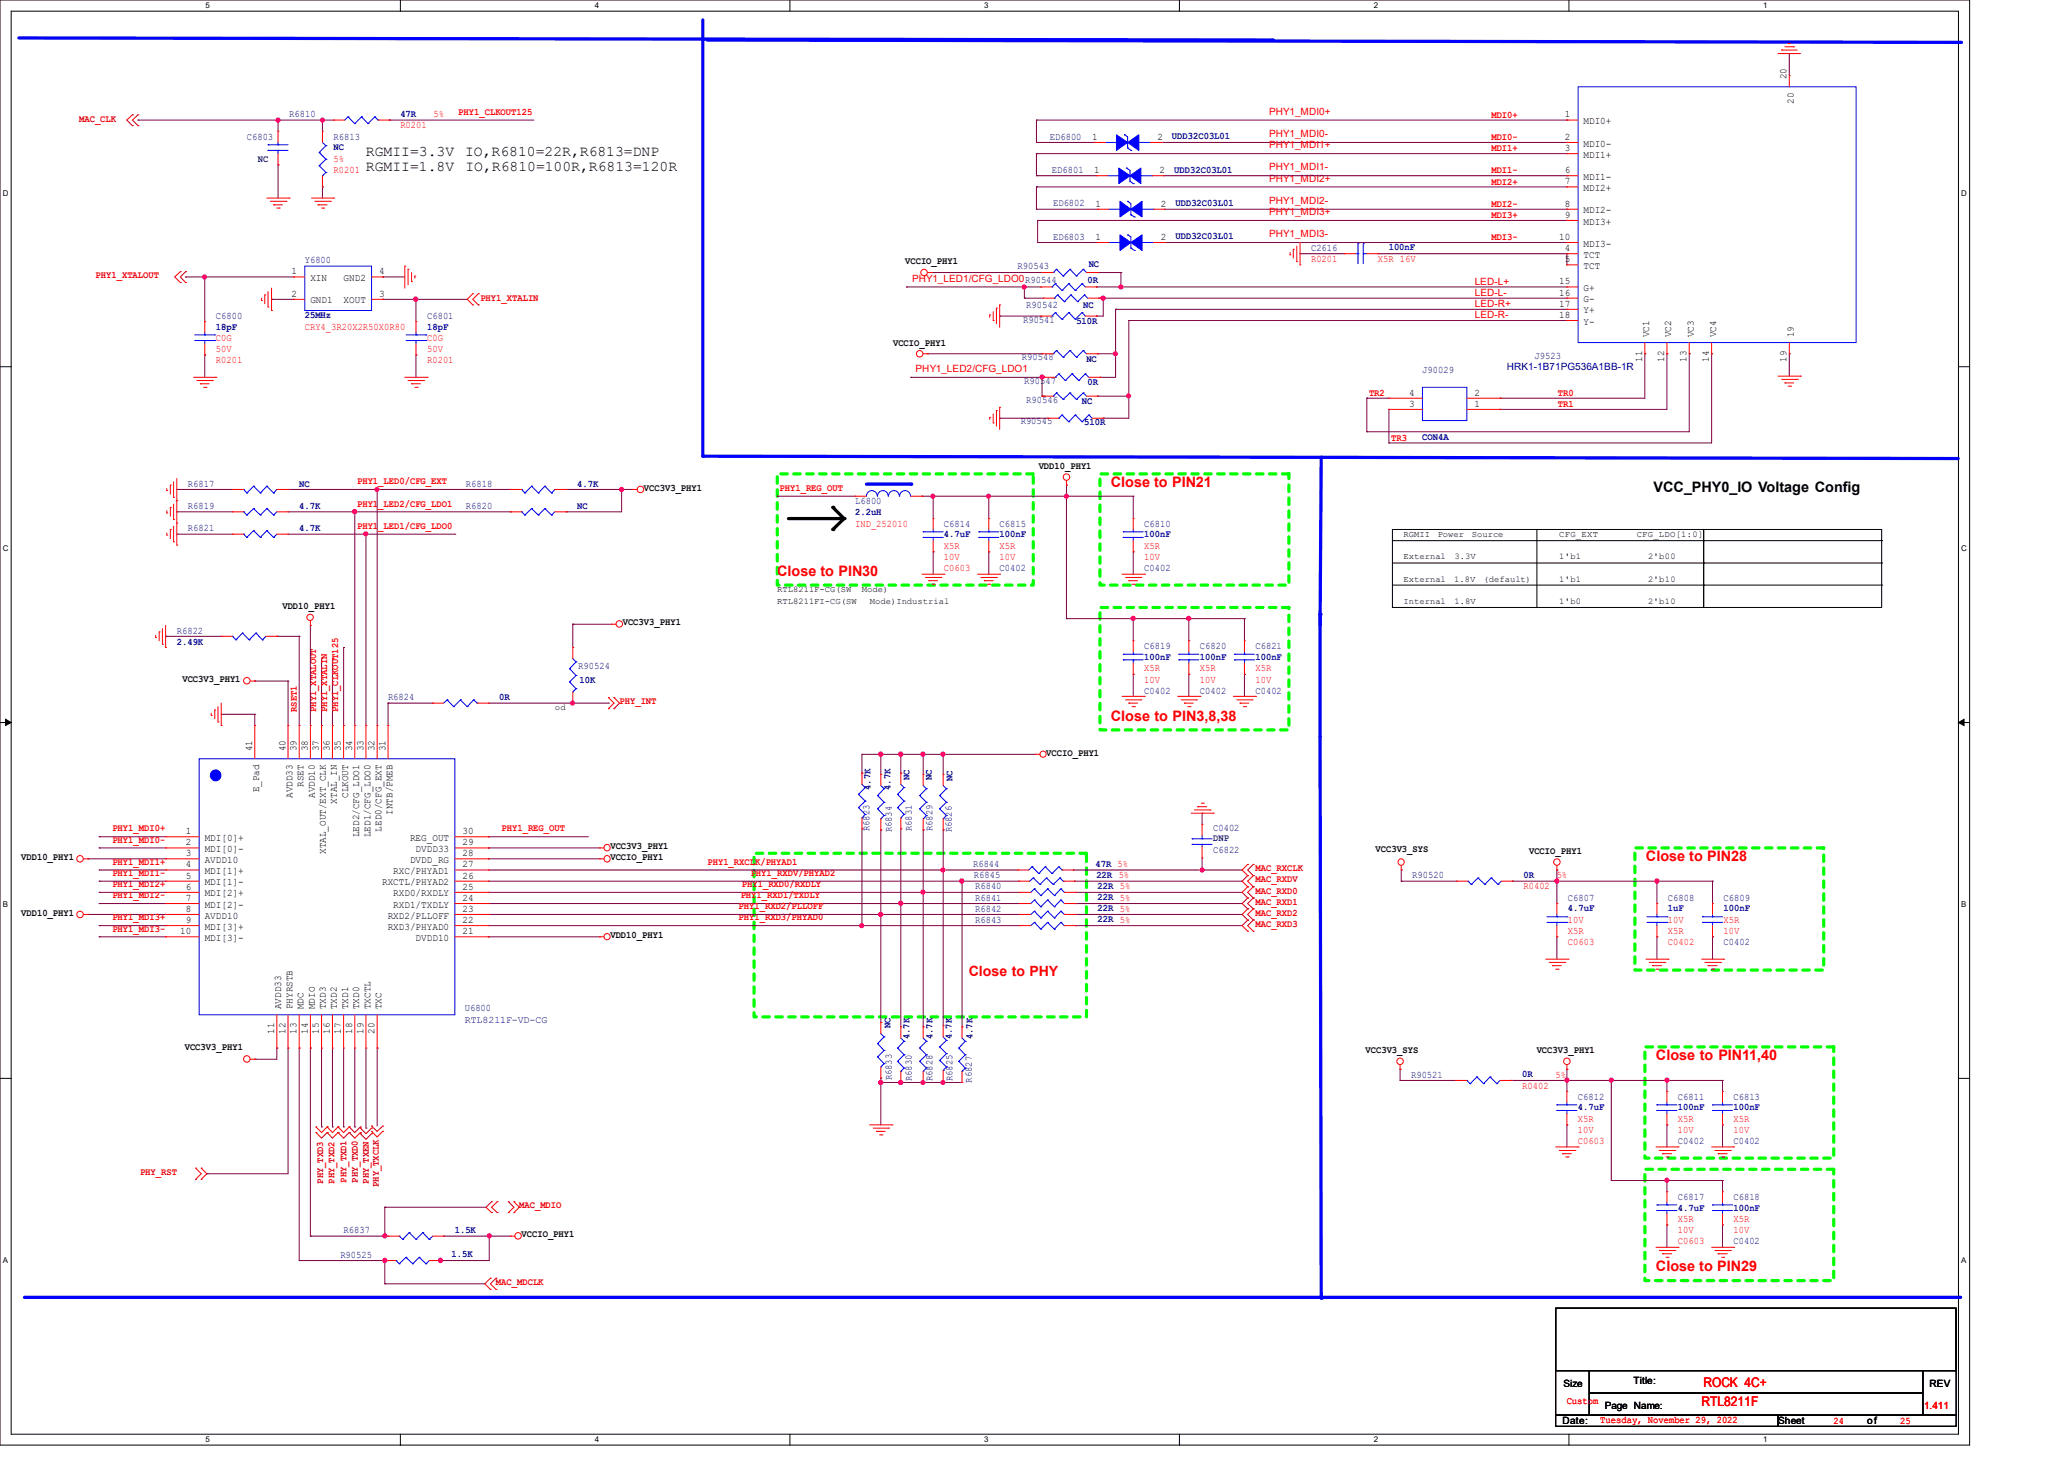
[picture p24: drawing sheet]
<svg xmlns="http://www.w3.org/2000/svg" width="297mm" height="210mm" viewBox="0 0 297 210" stroke-linecap="round" stroke-linejoin="round" font-family="sans-serif">
<defs><g id="words">
<g font-size="2.1">
<text x="52.7" y="22.5">RGMII=3.3V</text>
<text x="66.9" y="22.5">IO,R6810=22R,R6813=DNP</text>
<text x="52.7" y="24.6">RGMII=1.8V</text>
<text x="67" y="24.6">IO,R6810=100R,R6813=120R</text>
<text x="238" y="70.7">VCC_PHY0_IO Voltage Config</text>
</g>
<g font-size="2.1" fill="#f00">
<text x="159.8" y="70.1">Close to PIN21</text>
<text x="111.8" y="82.9">Close to PIN30</text>
<text x="159.8" y="103.7">Close to PIN3,8,38</text>
<text x="236.8" y="123.9">Close to PIN28</text>
<text x="238.3" y="152.5">Close to PIN11,40</text>
<text x="238.3" y="182.9">Close to PIN29</text>
</g>
<text font-size="2" fill="#f00" x="139.4" y="140.3">Close to PHY</text>
<g font-size="1.9" fill="#f00">
<text x="244.8" y="202.2">RTL8211F</text>
<text x="245.1" y="199.5">ROCK 4C+</text>
</g>
<g font-size="1.4">
<text x="257.1" y="11.4" transform="rotate(-90 257.1 11.4)">20</text>
<text x="225.1" y="16.9">1</text>
<text x="227.9" y="17.9">MDI0+</text>
<text x="258.1" y="14.9" transform="rotate(-90 258.1 14.9)">20</text>
<text x="157.2" y="20.1">1</text>
<text x="166.6" y="20.1">2</text>
<text x="225.1" y="20.1">2</text>
<text x="225.1" y="21.7">3</text>
<text x="227.9" y="21.1">MDI0-</text>
<text x="227.9" y="22.7">MDI1+</text>
<text x="157.5" y="24.9">1</text>
<text x="157.6" y="29.7">1</text>
<text x="166.9" y="24.9">2</text>
<text x="167" y="29.7">2</text>
<text x="225.1" y="26.5">7</text>
<text x="225.1" y="24.9">6</text>
<text x="225.1" y="29.7">8</text>
<text x="227.9" y="27.5">MDI2+</text>
<text x="227.9" y="25.9">MDI1-</text>
<text x="157.6" y="34.5">1</text>
<text x="167" y="34.5">2</text>
<text x="224.3" y="34.5">10</text>
<text x="225.1" y="31.3">9</text>
<text x="227.9" y="35.5">MDI3-</text>
<text x="227.9" y="32.3">MDI3+</text>
<text x="227.9" y="30.7">MDI2-</text>
<text x="41.9" y="39.5">1</text>
<text x="44.7" y="40.4">XIN</text>
<text x="49.4" y="40.4">GND2</text>
<text x="54.6" y="39.5">4</text>
<text x="130.2" y="38">VCCIO_PHY1</text>
<text x="224.3" y="40.9">15</text>
<text x="225.1" y="36.1">4</text>
<text x="225.1" y="37.7">5</text>
<text x="227.9" y="37.1">TCT</text>
<text x="227.9" y="41.9">G+</text>
<text x="227.9" y="38.7">TCT</text>
<text x="41.9" y="42.7">2</text>
<text x="44.7" y="43.6">GND1</text>
<text x="49.4" y="43.6">XOUT</text>
<text x="54.6" y="42.7">3</text>
<text x="224.3" y="42.5">16</text>
<text x="224.3" y="45.7">18</text>
<text x="224.3" y="44.1">17</text>
<text x="227.9" y="43.5">G-</text>
<text x="227.9" y="46.7">Y-</text>
<text x="227.9" y="45.1">Y+</text>
<text x="128.5" y="49.8">VCCIO_PHY1</text>
<text x="236.3" y="52" transform="rotate(-90 236.3 52)">11</text>
<text x="237.3" y="48.5" transform="rotate(-90 237.3 48.5)">VC1</text>
<text x="239.5" y="52" transform="rotate(-90 239.5 52)">12</text>
<text x="240.5" y="48.5" transform="rotate(-90 240.5 48.5)">VC2</text>
<text x="242.7" y="52" transform="rotate(-90 242.7 52)">13</text>
<text x="243.7" y="48.5" transform="rotate(-90 243.7 48.5)">VC3</text>
<text x="245.9" y="52" transform="rotate(-90 245.9 52)">14</text>
<text x="246.9" y="48.5" transform="rotate(-90 246.9 48.5)">VC4</text>
<text x="257.1" y="52" transform="rotate(-90 257.1 52)">19</text>
<text x="258.1" y="48.5" transform="rotate(-90 258.1 48.5)">19</text>
<text x="202.8" y="58.5">3</text>
<text x="202.8" y="56.9">4</text>
<text x="212.2" y="58.5">1</text>
<text x="212.2" y="56.9">2</text>
<text x="92.7" y="70.6">VCC3V3_PHY1</text>
<text x="149.5" y="67.4">VDD10_PHY1</text>
<text x="40.6" y="87.5">VDD10_PHY1</text>
<text x="89.6" y="90">VCC3V3_PHY1</text>
<text x="26.2" y="98.1">VCC3V3_PHY1</text>
<text x="36.3" y="108" transform="rotate(-90 36.3 108)">41</text>
<text x="37.3" y="114" transform="rotate(-90 37.3 114)">E_Pad</text>
<text x="41.1" y="108" transform="rotate(-90 41.1 108)">40</text>
<text x="42.7" y="108" transform="rotate(-90 42.7 108)">39</text>
<text x="43.7" y="113.2" transform="rotate(-90 43.7 113.2)">RSET</text>
<text x="44.3" y="108" transform="rotate(-90 44.3 108)">38</text>
<text x="45.9" y="108" transform="rotate(-90 45.9 108)">37</text>
<text x="47.5" y="108" transform="rotate(-90 47.5 108)">36</text>
<text x="49.1" y="108" transform="rotate(-90 49.1 108)">35</text>
<text x="50.7" y="108" transform="rotate(-90 50.7 108)">34</text>
<text x="52.3" y="108" transform="rotate(-90 52.3 108)">33</text>
<text x="53.9" y="108" transform="rotate(-90 53.9 108)">32</text>
<text x="55.5" y="108" transform="rotate(-90 55.5 108)">31</text>
<text x="150.6" y="108.7">VCCIO_PHY1</text>
<text x="26.8" y="120">1</text>
<text x="42.1" y="114.8" transform="rotate(-90 42.1 114.8)">AVDD33</text>
<text x="45.3" y="114.8" transform="rotate(-90 45.3 114.8)">AVDD10</text>
<text x="48.5" y="115.6" transform="rotate(-90 48.5 115.6)">XTAL_IN</text>
<text x="50.1" y="114.8" transform="rotate(-90 50.1 114.8)">CLKOUT</text>
<text x="54.9" y="119.6" transform="rotate(-90 54.9 119.6)">LED0/CFG_EXT</text>
<text x="56.5" y="117.2" transform="rotate(-90 56.5 117.2)">INTB/PMEB</text>
<text x="66.5" y="120">30</text>
<text x="3" y="123.7">VDD10_PHY1</text>
<text x="26.8" y="121.6">2</text>
<text x="26.8" y="123.1">3</text>
<text x="26.8" y="124.8">4</text>
<text x="29.5" y="120.9">MDI[0]+</text>
<text x="29.5" y="122.6">MDI[0]-</text>
<text x="29.5" y="124.1">AVDD10</text>
<text x="29.5" y="125.7">MDI[1]+</text>
<text x="46.9" y="122.8" transform="rotate(-90 46.9 122.8)">XTAL_OUT/EXT_CLK</text>
<text x="51.7" y="120.4" transform="rotate(-90 51.7 120.4)">LED2/CFG_LDO1</text>
<text x="53.3" y="120.4" transform="rotate(-90 53.3 120.4)">LED1/CFG_LDO0</text>
<text x="56.6" y="125.7">RXC/PHYAD1</text>
<text x="59" y="124.1">DVDD_RG</text>
<text x="59" y="120.9">REG_OUT</text>
<text x="59.8" y="122.6">DVDD33</text>
<text x="66.5" y="124.8">27</text>
<text x="66.5" y="123.1">28</text>
<text x="66.5" y="121.6">29</text>
<text x="87.8" y="122.1">VCC3V3_PHY1</text>
<text x="87.8" y="123.7">VCCIO_PHY1</text>
<text x="197.9" y="122.6">VCC3V3_SYS</text>
<text x="220" y="122.8">VCCIO_PHY1</text>
<text x="3" y="131.7">VDD10_PHY1</text>
<text x="26.8" y="126.4">5</text>
<text x="26.8" y="128">6</text>
<text x="26.8" y="129.6">7</text>
<text x="26.8" y="131.1">8</text>
<text x="29.5" y="127.3">MDI[1]-</text>
<text x="29.5" y="128.9">MDI[2]+</text>
<text x="29.5" y="130.6">MDI[2]-</text>
<text x="55" y="127.3">RXCTL/PHYAD2</text>
<text x="56.6" y="130.6">RXD1/TXDLY</text>
<text x="56.6" y="128.9">RXD0/RXDLY</text>
<text x="66.5" y="131.1">23</text>
<text x="66.5" y="129.6">24</text>
<text x="66.5" y="128">25</text>
<text x="66.5" y="126.4">26</text>
<text x="25.9" y="134.4">10</text>
<text x="26.8" y="132.8">9</text>
<text x="29.5" y="132.1">AVDD10</text>
<text x="29.5" y="133.7">MDI[3]+</text>
<text x="29.5" y="135.3">MDI[3]-</text>
<text x="55.8" y="133.7">RXD3/PHYAD0</text>
<text x="55.8" y="132.1">RXD2/PLLOFF</text>
<text x="59.8" y="135.3">DVDD10</text>
<text x="66.5" y="134.4">21</text>
<text x="66.5" y="132.8">22</text>
<text x="87.8" y="134.9">VDD10_PHY1</text>
<text x="39.5" y="148.7" transform="rotate(-90 39.5 148.7)">11</text>
<text x="40.5" y="145.2" transform="rotate(-90 40.5 145.2)">AVDD33</text>
<text x="41.1" y="148.7" transform="rotate(-90 41.1 148.7)">12</text>
<text x="42.1" y="145.2" transform="rotate(-90 42.1 145.2)">PHYRSTB</text>
<text x="42.7" y="148.7" transform="rotate(-90 42.7 148.7)">13</text>
<text x="43.7" y="145.2" transform="rotate(-90 43.7 145.2)">MDC</text>
<text x="44.3" y="148.7" transform="rotate(-90 44.3 148.7)">14</text>
<text x="45.3" y="145.2" transform="rotate(-90 45.3 145.2)">MDIO</text>
<text x="45.9" y="148.7" transform="rotate(-90 45.9 148.7)">15</text>
<text x="46.9" y="145.2" transform="rotate(-90 46.9 145.2)">TXD3</text>
<text x="47.5" y="148.7" transform="rotate(-90 47.5 148.7)">16</text>
<text x="48.5" y="145.2" transform="rotate(-90 48.5 145.2)">TXD2</text>
<text x="49.1" y="148.7" transform="rotate(-90 49.1 148.7)">17</text>
<text x="50.1" y="145.2" transform="rotate(-90 50.1 145.2)">TXD1</text>
<text x="50.7" y="148.7" transform="rotate(-90 50.7 148.7)">18</text>
<text x="51.7" y="145.2" transform="rotate(-90 51.7 145.2)">TXD0</text>
<text x="52.3" y="148.7" transform="rotate(-90 52.3 148.7)">19</text>
<text x="53.3" y="145.2" transform="rotate(-90 53.3 145.2)">TXCTL</text>
<text x="53.9" y="148.7" transform="rotate(-90 53.9 148.7)">20</text>
<text x="54.9" y="145.2" transform="rotate(-90 54.9 145.2)">TXC</text>
<text x="26.6" y="151.1">VCC3V3_PHY1</text>
<text x="196.5" y="151.4">VCC3V3_SYS</text>
<text x="221.1" y="151.4">VCC3V3_PHY1</text>
<text x="75" y="178">VCCIO_PHY1</text>
<text x="225" y="199.5">Size</text>
<text x="230.9" y="202.6">Page Name:</text>
<text x="235.1" y="199.1">Title:</text>
<text x="277.7" y="199.5">REV</text>
<text x="224.8" y="204.9">Date:</text>
<text x="255.9" y="204.9">Sheet</text>
<text x="268.7" y="204.9">of</text>
</g>
<g font-size="1.4" fill="#d50000">
<text x="11.4" y="17.5">MAC_CLK</text>
<text x="13.8" y="40">PHY1_XTALOUT</text>
<text x="69.1" y="43.2">PHY1_XTALIN</text>
<text x="89.1" y="101.3">PHY_INT</text>
<text x="180.7" y="125.3">MAC_RXCLK</text>
<text x="180.7" y="126.9">MAC_RXDV</text>
<text x="180.7" y="128.5">MAC_RXD0</text>
<text x="180.7" y="130.1">MAC_RXD1</text>
<text x="180.7" y="131.7">MAC_RXD2</text>
<text x="180.7" y="133.3">MAC_RXD3</text>
<text x="20.1" y="169">PHY_RST</text>
<text x="46.5" y="170.3" transform="rotate(-90 46.5 170.3)">PHY_TXD3</text>
<text x="48.1" y="170.3" transform="rotate(-90 48.1 170.3)">PHY_TXD2</text>
<text x="49.9" y="170.1" transform="rotate(-90 49.9 170.1)">PHY_TXD1</text>
<text x="51.5" y="170.1" transform="rotate(-90 51.5 170.1)">PHY_TXD0</text>
<text x="53.1" y="170.3" transform="rotate(-90 53.1 170.3)">PHY_TXEN</text>
<text x="54.5" y="170.7" transform="rotate(-90 54.5 170.7)">PHY_TXCLK</text>
<text x="74.7" y="173.8">MAC_MDIO</text>
<text x="71.4" y="184.9">MAC_MDCLK</text>
</g>
<g font-size="1.4" fill="#000080">
<text x="41.6" y="16.9">R6810</text>
<text x="57.6" y="16.8">47R</text>
<text x="35.5" y="20.1">C6803</text>
<text x="48" y="20.1">R6813</text>
<text x="48" y="21.6">NC</text>
<text x="151.1" y="20.1">ED6800</text>
<text x="168.6" y="20">UDD32C03L01</text>
<text x="151.4" y="24.9">ED6801</text>
<text x="151.5" y="29.7">ED6802</text>
<text x="169" y="24.9">UDD32C03L01</text>
<text x="169.1" y="29.6">UDD32C03L01</text>
<text x="151.5" y="34.5">ED6803</text>
<text x="169.1" y="34.4">UDD32C03L01</text>
<text x="43.9" y="37.8">Y6800</text>
<text x="146.4" y="38.7">R90543</text>
<text x="156.5" y="40.7">0R</text>
<text x="156.7" y="38.4">NC</text>
<text x="188.7" y="36.1">C2616</text>
<text x="199.8" y="36">100nF</text>
<text x="31.1" y="45.8">C6800</text>
<text x="31.1" y="47.4">18pF</text>
<text x="43.9" y="45.8">25MHz</text>
<text x="61.5" y="45.8">C6801</text>
<text x="61.5" y="47.4">18pF</text>
<text x="147.2" y="46.5">R90541</text>
<text x="147.7" y="44.2">R90542</text>
<text x="154.9" y="46.6">510R</text>
<text x="155.9" y="44.4">NC</text>
<text x="147" y="51.8">R90548</text>
<text x="156.3" y="52">NC</text>
<text x="204.7" y="53.7">J90029</text>
<text x="216.8" y="53.2">HRK1-1B71PG536A1BB-1R</text>
<text x="220.8" y="51.6">J9523</text>
<text x="147.4" y="55.3">R90547</text>
<text x="147.7" y="58">R90546</text>
<text x="155.7" y="58.1">NC</text>
<text x="156.5" y="55.4">0R</text>
<text x="146.9" y="61">R90545</text>
<text x="156" y="61.2">510R</text>
<text x="204.7" y="63.2">CON4A</text>
<text x="27" y="70">R6817</text>
<text x="43" y="70">NC</text>
<text x="67" y="70">R6818</text>
<text x="83" y="70">4.7K</text>
<text x="27" y="76.4">R6821</text>
<text x="27" y="73.2">R6819</text>
<text x="43" y="76.4">4.7K</text>
<text x="43" y="73.2">4.7K</text>
<text x="67" y="73.2">R6820</text>
<text x="83" y="73.2">NC</text>
<text x="123" y="72.6">L6800</text>
<text x="123" y="74.1">2.2uH</text>
<text x="135.8" y="75.8">C6814</text>
<text x="135.8" y="77.3">4.7uF</text>
<text x="143.8" y="75.8">C6815</text>
<text x="143.8" y="77.3">100nF</text>
<text x="164.7" y="75.8">C6810</text>
<text x="164.7" y="77.3">100nF</text>
<text x="143.8" y="82.2">C0402</text>
<text x="164.7" y="82.2">C0402</text>
<text x="25.4" y="91.1">R6822</text>
<text x="25.4" y="92.8">2.49K</text>
<text x="164.7" y="93.3">C6819</text>
<text x="164.7" y="94.9">100nF</text>
<text x="172.7" y="93.3">C6820</text>
<text x="172.7" y="94.9">100nF</text>
<text x="180.7" y="93.3">C6821</text>
<text x="180.7" y="94.9">100nF</text>
<text x="55.8" y="100.7">R6824</text>
<text x="71.8" y="100.7">0R</text>
<text x="83.2" y="96.3">R90524</text>
<text x="83.4" y="98.3">10K</text>
<text x="164.7" y="99.8">C0402</text>
<text x="172.7" y="99.8">C0402</text>
<text x="180.7" y="99.8">C0402</text>
<text x="125.3" y="113.6" transform="rotate(-90 125.3 113.6)">4.7K</text>
<text x="128.1" y="113.6" transform="rotate(-90 128.1 113.6)">4.7K</text>
<text x="130.9" y="112.2" transform="rotate(-90 130.9 112.2)">NC</text>
<text x="134.1" y="112.2" transform="rotate(-90 134.1 112.2)">NC</text>
<text x="137.1" y="112.4" transform="rotate(-90 137.1 112.4)">NC</text>
<text x="125.1" y="119.6" transform="rotate(-90 125.1 119.6)">R6823</text>
<text x="128.3" y="119.7" transform="rotate(-90 128.3 119.7)">R6834</text>
<text x="131.2" y="119.6" transform="rotate(-90 131.2 119.6)">R6831</text>
<text x="134.2" y="119.6" transform="rotate(-90 134.2 119.6)">R6829</text>
<text x="136.9" y="119.7" transform="rotate(-90 136.9 119.7)">R6826</text>
<text x="174.6" y="119.5">C0402</text>
<text x="140" y="124.7">R6844</text>
<text x="157.6" y="124.7">47R 5%</text>
<text x="174.6" y="122.6">C6822</text>
<text x="140.2" y="126.3">R6845</text>
<text x="140.3" y="129.5">R6841</text>
<text x="140.3" y="131.1">R6842</text>
<text x="140.3" y="127.9">R6840</text>
<text x="157.8" y="126.3">22R 5%</text>
<text x="157.9" y="129.5">22R 5%</text>
<text x="157.9" y="131.1">22R 5%</text>
<text x="157.9" y="127.9">22R 5%</text>
<text x="203.2" y="126.3">R90520</text>
<text x="219.2" y="126.3">0R</text>
<text x="225.6" y="129.5">C6807</text>
<text x="225.6" y="131.1">4.7uF</text>
<text x="240" y="129.5">C6808</text>
<text x="240" y="131.1">1uF</text>
<text x="248" y="129.5">C6809</text>
<text x="248" y="131.1">100nF</text>
<text x="140.3" y="132.7">R6843</text>
<text x="157.9" y="132.7">22R 5%</text>
<text x="248" y="135.9">C0402</text>
<text x="66.9" y="145.4">U6800</text>
<text x="66.9" y="147.2">RTL8211F-VD-CG</text>
<text x="128.1" y="147.9" transform="rotate(-90 128.1 147.9)">NC</text>
<text x="130.9" y="149.5" transform="rotate(-90 130.9 149.5)">4.7K</text>
<text x="134.2" y="149.5" transform="rotate(-90 134.2 149.5)">4.7K</text>
<text x="136.9" y="149.5" transform="rotate(-90 136.9 149.5)">4.7K</text>
<text x="140" y="149.5" transform="rotate(-90 140 149.5)">4.7K</text>
<text x="128.3" y="155.4" transform="rotate(-90 128.3 155.4)">R6833</text>
<text x="131.2" y="155.5" transform="rotate(-90 131.2 155.5)">R6830</text>
<text x="134.2" y="155.5" transform="rotate(-90 134.2 155.5)">R6828</text>
<text x="137.1" y="155.5" transform="rotate(-90 137.1 155.5)">R6825</text>
<text x="139.8" y="155.7" transform="rotate(-90 139.8 155.7)">R6827</text>
<text x="203" y="155">R90521</text>
<text x="219" y="154.9">0R</text>
<text x="227" y="158.2">C6812</text>
<text x="227" y="159.7">4.7uF</text>
<text x="241.4" y="158.2">C6811</text>
<text x="241.4" y="159.7">100nF</text>
<text x="249.4" y="158.2">C6813</text>
<text x="249.4" y="159.7">100nF</text>
<text x="241.4" y="164.6">C0402</text>
<text x="249.4" y="164.6">C0402</text>
<text x="241.4" y="172.6">C6817</text>
<text x="249.4" y="172.6">C6818</text>
<text x="49.4" y="177.4">R6837</text>
<text x="65.4" y="177.3">1.5K</text>
<text x="241.4" y="174.1">4.7uF</text>
<text x="249.4" y="174.1">100nF</text>
<text x="249.4" y="179">C0402</text>
<text x="49" y="180.9">R90525</text>
<text x="65" y="180.8">1.5K</text>
</g>
<g font-size="1.4" fill="#f00">
<text x="62.4" y="16.9">5%</text>
<text x="65.9" y="16.5">PHY1_CLKOUT125</text>
<text x="182.6" y="16.5">PHY1_MDI0+</text>
<text x="214.6" y="16.9">MDI0+</text>
<text x="48" y="23.3">5%</text>
<text x="57.6" y="18.5">R0201</text>
<text x="182.6" y="19.7">PHY1_MDI0-</text>
<text x="182.6" y="21.3">PHY1_MDI1+</text>
<text x="214.6" y="20.2">MDI0-</text>
<text x="214.6" y="21.8">MDI1+</text>
<text x="48" y="24.9">R0201</text>
<text x="182.6" y="29.3">PHY1_MDI2-</text>
<text x="182.6" y="26.1">PHY1_MDI2+</text>
<text x="182.6" y="24.5">PHY1_MDI1-</text>
<text x="214.6" y="29.8">MDI2-</text>
<text x="214.6" y="26.5">MDI2+</text>
<text x="214.6" y="24.9">MDI1-</text>
<text x="182.6" y="34.1">PHY1_MDI3-</text>
<text x="182.6" y="30.9">PHY1_MDI3+</text>
<text x="214.6" y="34.5">MDI3-</text>
<text x="214.6" y="31.4">MDI3+</text>
<text x="131.2" y="40.5">PHY1_LED1/CFG_LDO0R90544</text>
<text x="188.7" y="37.7">R0201</text>
<text x="198.3" y="37.7">X5R 16V</text>
<text x="212.2" y="40.9">LED-L+</text>
<text x="43.9" y="47.5">CRY4_3R20X2R50X0R80</text>
<text x="212.2" y="42.5">LED-L-</text>
<text x="212.2" y="44.2">LED-R+</text>
<text x="212.2" y="45.8">LED-R-</text>
<text x="31.1" y="52.2">R0201</text>
<text x="31.1" y="49">C0G</text>
<text x="31.1" y="50.6">50V</text>
<text x="61.5" y="52.2">R0201</text>
<text x="61.5" y="49">C0G</text>
<text x="61.5" y="50.6">50V</text>
<text x="131.7" y="53.5">PHY1_LED2/CFG_LDO1</text>
<text x="197" y="56.9">TR2</text>
<text x="224.2" y="58.5">TR1</text>
<text x="224.2" y="56.9">TR0</text>
<text x="200.2" y="63.4">TR3</text>
<text x="51.4" y="69.6">PHY1_LED0/CFG_EXT</text>
<text x="112.2" y="70.6">PHY1_REG_OUT</text>
<text x="51.4" y="72.9">PHY1_LED2/CFG_LDO1</text>
<text x="51.4" y="76.1">PHY1_LED1/CFG_LDO0</text>
<text x="123" y="75.8">IND_252010</text>
<text x="135.8" y="82.2">C0603</text>
<text x="135.8" y="79">X5R</text>
<text x="135.8" y="80.6">10V</text>
<text x="143.8" y="79">X5R</text>
<text x="143.8" y="80.6">10V</text>
<text x="164.7" y="79">X5R</text>
<text x="164.7" y="80.6">10V</text>
<text x="164.7" y="96.6">X5R</text>
<text x="164.7" y="98.2">10V</text>
<text x="172.7" y="96.6">X5R</text>
<text x="172.7" y="98.2">10V</text>
<text x="180.7" y="96.6">X5R</text>
<text x="180.7" y="98.2">10V</text>
<text x="42.7" y="102.4" transform="rotate(-90 42.7 102.4)">RSET1</text>
<text x="45.5" y="102.4" transform="rotate(-90 45.5 102.4)">PHY1_XTALOUT</text>
<text x="47.1" y="102.4" transform="rotate(-90 47.1 102.4)">PHY1_XTALIN</text>
<text x="48.7" y="102.4" transform="rotate(-90 48.7 102.4)">PHY1_CLKOUT125</text>
<text x="16.2" y="119.6">PHY1_MDI0+</text>
<text x="72.2" y="119.6">PHY1_REG_OUT</text>
<text x="16.2" y="124.4">PHY1_MDI1+</text>
<text x="16.2" y="121.2">PHY1_MDI0-</text>
<text x="16.2" y="126">PHY1_MDI1-</text>
<text x="101.8" y="124.4">PHY1_RXCLK/PHYAD1</text>
<text x="108" y="126">PHY1_RXDV/PHYAD2</text>
<text x="16.2" y="127.6">PHY1_MDI2+</text>
<text x="16.2" y="129.2">PHY1_MDI2-</text>
<text x="106.3" y="130.8">PHY1_RXD2/PLLOFF</text>
<text x="106.6" y="129.2">PHY1_RXD1/TXDLY</text>
<text x="106.8" y="127.6">PHY1_RXD0/RXDLY</text>
<text x="219.2" y="127.9">R0402</text>
<text x="224" y="126.3">5%</text>
<text x="16.2" y="134">PHY1_MDI3-</text>
<text x="16.2" y="132.4">PHY1_MDI3+</text>
<text x="106.3" y="132.4">PHY1_RXD3/PHYAD0</text>
<text x="225.6" y="135.9">C0603</text>
<text x="225.6" y="134.3">X5R</text>
<text x="225.6" y="132.7">10V</text>
<text x="240" y="135.9">C0402</text>
<text x="240" y="134.3">X5R</text>
<text x="240" y="132.7">10V</text>
<text x="248" y="132.7">X5R</text>
<text x="248" y="134.3">10V</text>
<text x="223.8" y="155">5%</text>
<text x="219" y="156.6">R0402</text>
<text x="227" y="161.4">X5R</text>
<text x="241.4" y="161.4">X5R</text>
<text x="249.4" y="161.4">X5R</text>
<text x="227" y="164.6">C0603</text>
<text x="227" y="163">10V</text>
<text x="241.4" y="163">10V</text>
<text x="249.4" y="163">10V</text>
<text x="241.4" y="179">C0603</text>
<text x="241.4" y="175.8">X5R</text>
<text x="241.4" y="177.4">10V</text>
<text x="249.4" y="175.8">X5R</text>
<text x="249.4" y="177.4">10V</text>
<text x="225.4" y="202">Custom</text>
<text x="276.9" y="202.6">1.411</text>
<text x="230.3" y="204.7">Tuesday, November 29, 2022</text>
<text x="263.8" y="204.9">24</text>
<text x="273.4" y="204.9">25</text>
</g>
<g font-size="1.4" fill="#004080">
<text x="37.1" y="23.2">NC</text>
<text x="174.6" y="121">DNP</text>
</g>
<g font-size="1.3">
<text x="202" y="77.2">RGMII</text>
<text x="206.9" y="77.2">Power</text>
<text x="211.8" y="77.2">Source</text>
<text x="224.4" y="77.2">CFG_EXT</text>
<text x="235.5" y="77.2">CFG_LDO[1:0]</text>
<text x="202" y="83.7">External</text>
<text x="202" y="80.4">External</text>
<text x="209.2" y="83.7">1.8V</text>
<text x="209.3" y="80.4">3.3V</text>
<text x="213.5" y="83.7">(default)</text>
<text x="224.4" y="83.7">1'b1</text>
<text x="224.4" y="80.4">1'b1</text>
<text x="237.1" y="83.7">2'b10</text>
<text x="237.1" y="80.4">2'b00</text>
<text x="111.8" y="85.2">RTL8211F-CG(SW</text>
<text x="111.8" y="86.8">RTL8211FI-CG(SW</text>
<text x="124" y="85.2">Mode)</text>
<text x="125.2" y="86.8">Mode)Industrial</text>
<text x="202" y="86.8">Internal</text>
<text x="209.3" y="86.8">1.8V</text>
<text x="224.4" y="86.8">1'b0</text>
<text x="237.1" y="86.8">2'b10</text>
<text x="79.8" y="102.2">od</text>
</g>
<g font-size="1.1">
<text x="29.6" y="1.2">5</text>
<text x="85.6" y="1.2">4</text>
<text x="141.6" y="1.2">3</text>
<text x="197.7" y="1.2">2</text>
<text x="253.7" y="1.2">1</text>
<text x=".4" y="28.2">D</text>
<text x="282.2" y="28.2">D</text>
<text x=".4" y="79.3">C</text>
<text x="282.2" y="79.3">C</text>
<text x=".4" y="130.5">B</text>
<text x="282.2" y="130.5">B</text>
<text x=".4" y="181.7">A</text>
<text x="282.2" y="181.7">A</text>
<text x="29.6" y="207.4">5</text>
<text x="85.6" y="207.4">4</text>
<text x="141.6" y="207.4">3</text>
<text x="197.7" y="207.4">2</text>
<text x="253.7" y="207.4">1</text>
</g>
</g></defs>
<path d="M0 0h283.4v207.9h-283.4zM1.6 1.6h280.2v204.7h-280.2z" fill="none" stroke="#000" stroke-width=".14"/>
<g fill="#fff">
<path d="M29.6 .2h.6v1.2h-.6z"/>
<path d="M29.6 206.5h.6v1.1h-.6z"/>
</g>
<path d="M57.6 0v1.6M57.6 206.3v1.6" fill="none" stroke="#000" stroke-width=".14"/>
<g fill="#fff">
<path d="M85.6 .2h.6v1.2h-.6z"/>
<path d="M85.6 206.5h.6v1.1h-.6z"/>
</g>
<path d="M113.7 0v1.6M113.7 206.3v1.6" fill="none" stroke="#000" stroke-width=".14"/>
<g fill="#fff">
<path d="M141.6 .2h.6v1.2h-.6z"/>
<path d="M141.6 206.5h.6v1.1h-.6z"/>
</g>
<path d="M169.7 0v1.6M169.7 206.3v1.6" fill="none" stroke="#000" stroke-width=".14"/>
<g fill="#fff">
<path d="M197.7 .2h.6v1.2h-.6z"/>
<path d="M197.7 206.5h.6v1.1h-.6z"/>
</g>
<path d="M225.8 0v1.6M225.8 206.3v1.6" fill="none" stroke="#000" stroke-width=".14"/>
<g fill="#fff">
<path d="M253.7 .2h.6v1.2h-.6z"/>
<path d="M253.7 206.5h.6v1.1h-.6z"/>
<path d="M.4 27.2h.8v1.2h-.8z"/>
<path d="M282.2 27.2h.8v1.2h-.8z"/>
<path d="M.4 78.3h.8v1.2h-.8z"/>
<path d="M282.2 78.3h.8v1.2h-.8z"/>
</g>
<path d="M0 52.7h1.6M281.8 52.7h1.6" fill="none" stroke="#000" stroke-width=".14"/>
<g fill="#fff">
<path d="M.4 129.5h.7v1.2h-.7z"/>
<path d="M282.2 129.5h.8v1.2h-.8z"/>
</g>
<path d="M0 103.9h1.6M281.8 103.9h1.6" fill="none" stroke="#000" stroke-width=".14"/>
<path d="M.8 103.5l.8 .4-.8 .5zM281.8 103.9l.8-.4v.9z" fill="#000" stroke="#000" stroke-width=".14"/>
<g fill="#fff">
<path d="M.4 180.7h.7v1.2h-.7z"/>
<path d="M282.2 180.7h.8v1.2h-.8z"/>
</g>
<path d="M0 155.1h1.6M281.8 155.1h1.6" fill="none" stroke="#000" stroke-width=".14"/>
<path d="M3.5 186.6h278.5" fill="none" stroke="#00f" stroke-width=".47"/>
<circle cx="282" cy="186.6" r=".23" fill="#00f"/>
<path d="M101.1 2.9v62.7" fill="none" stroke="#00f" stroke-width=".47"/>
<circle cx="101.1" cy="65.6" r=".23" fill="#00f"/>
<path d="M101.8 5.8l180.3 .3" fill="none" stroke="#00f" stroke-width=".47"/>
<circle cx="282.1" cy="6.1" r=".23" fill="#00f"/>
<path d="M2.7 5.5l180.4 .3" fill="none" stroke="#00f" stroke-width=".47"/>
<circle cx="183.1" cy="5.8" r=".23" fill="#00f"/>
<path d="M111.8 68.2h36.9v16h-36.9zM158.3 68.2h27.2v16h-27.2zM158.3 87.4h27.2v17.6h-27.2zM108.5 122.7h47.8v23.6h-47.8zM235.2 122h27.2v17.5h-27.2zM236.7 150.6h27.2v16h-27.2zM236.7 168.2h27.2v16h-27.2z" fill="none" stroke="#0f0" stroke-width=".47" stroke-dasharray=".9 .9"/>
<path d="M113.5 74.6h8M119.8 73l1.7 1.6M121.5 74.6l-1.7 1.6" fill="none" stroke="#000" stroke-width=".47"/>
<g fill="#000">
<circle cx="119.8" cy="76.2" r=".23"/>
<circle cx="119.8" cy="73" r=".23"/>
<circle cx="121.5" cy="74.6" r=".23"/>
</g>
<g fill="none" stroke="#000" stroke-width=".14">
<path d="M200.4 76.2h44.8v11.2h-44.8zM200.4 77.8h70.4M221.1 76.2v11.2M245.2 76.2h25.6v11.2h-25.6zM245.2 77.8h.1M270.8 77.8h.1M200.4 81h70.4M200.4 84.2h70.4M221.1 87.4h.1M245.2 84.2h.1M245.2 81h.1M270.8 81h.1"/>
<path d="M270.8 84.2h.1"/>
</g>
<path d="M189.9 88.3v17.7" fill="none" stroke="#00f" stroke-width=".47"/>
<circle cx="189.9" cy="88.3" r=".23" fill="#00f"/>
<path d="M189.9 106l.2 80.7" fill="none" stroke="#00f" stroke-width=".47"/>
<circle cx="190.1" cy="186.7" r=".23" fill="#00f"/>
<path d="M101.3 65.6l180.3 .4" fill="none" stroke="#00f" stroke-width=".47"/>
<circle cx="281.6" cy="66" r=".23" fill="#00f"/>
<path d="M190.1 65.8l-.2 24.2" fill="none" stroke="#00f" stroke-width=".47"/>
<circle cx="190.1" cy="65.8" r=".23" fill="#00f"/>
<g fill="none" stroke="#800040" stroke-width=".14">
<path d="M19.9 17.3h.1M19.9 17.3h28.1M40 17.3h.1M40 17.3v1.6M46.4 17.3h.1M46.4 17.3v1.6M56 17.3h.1M56 17.3h20.8M149.1 17.3h.1M149.1 17.3v3.2h8.4M149.1 17.3h76.4M225.5 17.3h.1"/>
<path d="M257.5 7.7h.1M257.5 7.7v3.2M26.7 39.8h.1M26.7 39.8h15.5M29.5 39.8h.1M29.5 39.8v6.5M40 23.7h.1M40 23.7v4.8M46.4 26.9h.1M46.4 26.9v1.6M55.1 39.8h.1M55.1 39.8h3.2"/>
<path d="M134.1 39.2h.1M134.1 39.2h15.8M149.1 26.9h.1M149.1 22.1h.1M149.1 25.3h.1M149.1 30.1h.1M149.1 30.1h8.8M149.1 26.9h76.4M149.1 22.1h76.4M149.1 25.3h8.7M149.1 22.1v3.2M149.1 26.9v3.2"/>
<path d="M149.3 31.7h.1M149.3 31.7v3.2h8.6M149.3 31.7h76.2M157.5 20.5h.1M157.9 39.2h.1M157.9 34.9h.1M157.9 39.2h3.4M161.3 39.2h.1M161.3 39.2v2.1M167.1 20.5h58.4M167.4 25.3h58.1M167.6 30.1h57.9"/>
<path d="M167.6 34.9h57.9M187.1 36.5h.1M187.1 36.5h6.4M198.3 36.5h.1M198.3 36.5h27.2M225.5 30.1h.1M225.5 34.9h.1M225.5 31.7h.1M225.5 20.5h.1M225.5 25.3h.1M225.5 36.5h.1M225.5 36.5v1.6"/>
<path d="M29.5 51.1h.1M29.5 51.1v3.2M39.1 43.1h.1M39.1 43.1h3.1M55.1 43.1h.1M55.1 43.1h12.1M59.9 51.1h.1M59.9 43.1h.1M59.9 43.1v3.2M59.9 51.1v3.2M130.4 41.3h.1M130.4 41.3h19.4"/>
<path d="M131.1 54.3h.1M131.1 54.3h19.2M133.5 50.9h.1M133.5 50.9h16.4M143.8 45.5h.1M143.8 45.5h6M147.4 41.3h.1M147.4 42.9h.1M147.4 42.9h2.7M147.4 41.3v1.6M149.9 57h.1M149.9 54.3h.1"/>
<path d="M149.9 57h.5M149.9 54.3v2.7M157.8 45.5h.1M157.8 41.3h.1M157.8 41.3h67.7M157.9 50.9h.1M157.9 57h.1M157.9 50.9h2.6M157.9 57h4.5M158.1 42.9h.1M158.1 42.9h67.4M158.3 54.3h.1"/>
<path d="M158.7 42.9h.1M158.7 42.9v2.6h-.9M160.5 44.5h.1M160.5 50.9h.1M160.5 44.5v9.8h-2.2M160.5 44.5h65M161.3 41.3h.1M162.4 46.1h.1M162.4 57h.1M162.4 46.1v14.1h-3.7M162.4 46.1h63.1M196.7 57.3h.1"/>
<path d="M196.7 57.3h3.2M196.7 57.3v4.8M199.9 58.9h.1M199.9 58.9v4.8M215.9 58.9h.1M215.9 57.3h.1M236.7 50.9h.1M236.7 50.9v6.4h-20.8M239.9 50.9h.1M239.9 50.9v8h-24M243.1 50.9h.1M243.1 50.9v11.2h-46.4"/>
<path d="M246.3 50.9h.1M246.3 50.9v12.8h-46.4M257.5 50.9h.1M257.5 50.9v3.2M25.4 73.6h.1M25.4 70.4h.1M25.4 76.8h.1M25.4 73.6h8M25.4 70.4h8M25.4 76.8h8M41.4 73.6h32M41.4 70.4h32"/>
<path d="M41.4 76.8h24M51.1 73.6h.1M51.1 73.6v30.8M52.7 76.8h.1M52.7 76.8v27.6M54.3 70.4h.1M54.3 70.4v34M65.4 76.8h.1M73.4 70.4h.1M73.4 73.6h.1M81.4 73.6h.1M81.4 70.4h.1"/>
<path d="M81.4 70.4h9.7M89.5 70.4h.1M89.5 70.4v3.2h-8.1M111.8 71.4h.1M111.8 71.4h11.3M132.7 71.4h.1M132.7 71.4h30.4M134.3 79.4h.1M134.3 71.4h.1M134.3 71.4v3.2M134.3 79.4v3.2M142.3 79.4h.1"/>
<path d="M142.3 71.4h.1M142.3 71.4v3.2M142.3 79.4v3.2M143.8 60.2h.1M143.8 60.2h6.9M153.5 71.4h.1M153.5 69.8h.1M153.5 69.8v19.2M158.7 60.2h.1M163.1 79.4h.1M163.1 71.4h.1M163.1 71.4v3.2"/>
<path d="M163.1 79.4v3.2M196.7 62.1h.1M199.9 63.7h.1M23.8 91.5h.1M23.8 91.5h8M36.7 98h.1M36.7 98h4.7M39.8 91.5h.1M39.8 91.5h3.3M41.4 98h.1M41.4 98v6.4M43.1 91.5h.1"/>
<path d="M43.1 91.5v12.9M44.7 90h.1M44.7 90v14.4M46.3 94.7h.1M46.3 94.7v9.7M47.8 94.7h.1M47.8 94.7v9.7M49.4 93.1h.1M49.4 93.1v11.3M82.4 89.8h.1M82.4 89.8h5.6M82.4 89.8v3.3"/>
<path d="M153.5 89h.1M153.5 89h25.6M163.1 89h.1M163.1 97h.1M163.1 89v3.2M163.1 97v3.2M171.1 89h.1M171.1 97h.1M171.1 89v3.2M171.1 97v3.2M179.1 89h.1M179.1 97h.1"/>
<path d="M179.1 89v3.2M179.1 97v3.2M31.8 102.7h.1M31.8 102.7h4.9M36.7 102.7h.1M36.7 102.7v1.7M55.8 101.1h.1M55.8 101.1v3.3M55.8 101.1h6.5M70.3 101.1h17.2M82.4 101.1h.1M87.5 101.1h.1"/>
<path d="M124 119.2h.1M124 111.2h.1M124 108.5h.1M124 108.5h25M124 108.5v2.7M124 119.2v13.9M126.7 119.4h.1M126.7 108.5h.1M126.7 108.5v2.9M126.7 119.4v27.7M129.6 119.2h.1M129.6 111.2h.1"/>
<path d="M129.6 108.5h.1M129.6 108.5v2.7M129.6 119.2v28.5M132.8 119.4h.1M132.8 108.5h.1M132.8 108.5v2.9M132.8 119.4v28.3M135.7 108.5h.1M135.7 119.4h.1M135.7 108.5v2.9M135.7 119.4v28.1M173 117h.1"/>
<path d="M173 117v1.6M12.7 131.5h.1M12.7 123.5h.1M12.7 131.5h11.1M12.7 123.5h11.1M14.3 134.7h.1M14.3 128.4h.1M14.3 130h.1M14.3 133.1h.1M14.3 120.4h.1M14.3 125.1h.1M14.3 122h.1"/>
<path d="M14.3 126.7h.1M14.3 126.7h9.5M14.3 125.1h9.5M14.3 130h9.5M14.3 128.4h9.5M14.3 133.1h9.5M14.3 120.4h9.5M14.3 134.7h9.5M14.3 122h9.5M70.3 120.4h.1M70.3 134.7h.1M70.3 123.5h.1"/>
<path d="M70.3 122h.1M70.3 126.7h76.3M70.3 125.1h76.1M70.3 131.5h76.4M70.3 130h76.4M70.3 128.4h76.4M70.3 133.1h76.4M70.3 120.4h14.4M70.3 134.7h16M70.3 123.5h16M70.3 122h16M124 133.1h.1"/>
<path d="M126.7 131.5h.1M129.6 130h.1M132.8 128.4h.1M135.7 125.1h.1M138.4 126.7h.1M138.4 126.7v21M154.4 125.1h.1M154.4 125.1h24.3M154.6 126.7h.1M154.6 126.7h24.1M154.7 131.5h.1M154.7 128.4h.1"/>
<path d="M154.7 130h.1M154.7 133.1h.1M154.7 131.5h24M154.7 130h24M154.7 128.4h24M154.7 133.1h24M173 125.1h.1M173 123.4v1.7M201.6 126.7h.1M201.6 125.1h.1M201.6 126.7h8M201.6 125.1v1.6"/>
<path d="M217.6 126.7h.1M217.6 126.7h28.8M224 125.1h.1M224 126.7h.1M224 134.7h.1M224 125.1v4.9M224 134.7v3.3M238.4 126.7h.1M238.4 134.7h.1M238.4 126.7v3.3M238.4 134.7v3.3M246.4 126.7h.1"/>
<path d="M246.4 134.7h.1M246.4 126.7v3.3M246.4 134.7v3.3M36.7 152.4h.1M39.8 150.7h.1M39.8 150.7v1.7h-3.1M41.4 150.7h.1M41.4 150.7v18.1h-11.6M43.1 150.7h.1M43.1 150.7v30.6M44.7 150.7h.1M44.7 150.7v27.1"/>
<path d="M46.3 150.7v11.4M47.8 150.7v11.4M49.4 150.7v11.4M51.1 150.7v11.4M52.7 150.7v11.6M54.3 150.7h.1M54.3 150.7v11.3M126.7 155.7h.1M126.7 147.1h.1M126.7 155.1h.1M126.7 155.7h11.7M126.7 155.1v6.7"/>
<path d="M129.6 155.7h.1M132.8 147.7h.1M135.7 155.7h.1M135.7 155.5h.1M135.7 155.5v.2M138.4 147.7h.1M201.5 153.8h.1M201.5 155.4h.1M201.5 155.4h8M201.5 153.8v1.6M217.5 155.4h.1M217.5 155.4h30.4"/>
<path d="M225.5 155.4h.1M225.5 153.8h.1M225.5 153.8v3.2M231.9 155.4h.1M231.9 155.4v14.4M239.9 155.4h.1M239.9 155.4v1.6M247.9 155.4h.1M247.9 155.4v1.6M29.8 168.8h.1M44.7 177.8h.1M44.7 177.8h11.1"/>
<path d="M46.3 162.1h.1M47.8 162.1h.1M49.4 162.1h.1M51.1 162.1h.1M52.7 162.3h.1M55.4 173.7h.1M55.4 177.8h.1M55.4 173.7v4.1M55.4 173.7h14.5M63.8 177.8h.1M63.8 177.8h9.6M70.4 177.8h.1"/>
<path d="M70.4 177.8v3.5h-7.3M225.5 161.8h.1M225.5 161.8v3.2M231.9 169.8h.1M231.9 169.8h16M239.9 161.8h.1M239.9 169.8h.1M239.9 176.2h.1M239.9 161.8v3.2M239.9 169.8v1.6M239.9 176.2v3.2M247.9 161.8h.1"/>
<path d="M247.9 169.8h.1M247.9 176.2h.1M247.9 161.8v3.2M247.9 169.8v1.6M247.9 176.2v3.2M43.1 181.3h.1M43.1 181.3h12.6M55.4 184.7h.1M55.4 181.3h.1M55.4 181.3v3.4M55.4 184.7h14.4M63.1 181.3h.1"/>
<path d="M63.4 181.3h.1"/>
</g>
<g fill="#f0f" stroke="#f0f" stroke-width=".14">
<circle cx="158.7" cy="42.9" r=".31"/>
<circle cx="132.8" cy="155.7" r=".3"/>
<circle cx="135.7" cy="155.7" r=".3"/>
<circle cx="138.4" cy="126.7" r=".31"/>
<circle cx="55.4" cy="181.3" r=".31"/>
<circle cx="173" cy="125.1" r=".3"/>
<circle cx="70.4" cy="177.8" r=".3"/>
<circle cx="63.4" cy="181.3" r=".31"/>
<circle cx="29.4" cy="39.8" r=".3"/>
<circle cx="126.7" cy="155.7" r=".31"/>
<circle cx="126.7" cy="131.5" r=".31"/>
<circle cx="129.6" cy="108.5" r=".32"/>
<circle cx="135.7" cy="108.5" r=".31"/>
<circle cx="129.6" cy="155.7" r=".31"/>
<circle cx="129.6" cy="129.9" r=".31"/>
<circle cx="132.8" cy="128.3" r=".3"/>
<circle cx="132.8" cy="108.5" r=".31"/>
<circle cx="124" cy="133.1" r=".3"/>
<circle cx="126.7" cy="108.5" r=".32"/>
<circle cx="147.4" cy="41.3" r=".3"/>
<circle cx="162.4" cy="56.9" r=".3"/>
<circle cx="149.9" cy="54.2" r=".3"/>
<circle cx="161.3" cy="41.3" r=".3"/>
<circle cx="238.4" cy="126.7" r=".31"/>
<circle cx="224" cy="126.7" r=".31"/>
<circle cx="171.1" cy="88.9" r=".31"/>
<circle cx="153.5" cy="71.4" r=".3"/>
<circle cx="142.2" cy="71.4" r=".3"/>
<circle cx="163.1" cy="88.9" r=".31"/>
<circle cx="134.2" cy="71.4" r=".3"/>
<circle cx="52.6" cy="76.8" r=".3"/>
<circle cx="231.9" cy="155.4" r=".3"/>
<circle cx="225.5" cy="155.4" r=".3"/>
<circle cx="239.9" cy="169.8" r=".3"/>
<circle cx="89.5" cy="70.4" r=".3"/>
<circle cx="239.9" cy="155.4" r=".3"/>
<circle cx="59.8" cy="43" r=".31"/>
<circle cx="40" cy="17.3" r=".3"/>
<circle cx="46.4" cy="17.3" r=".3"/>
<circle cx="55.4" cy="177.8" r=".3"/>
<circle cx="82.4" cy="101.1" r=".3"/>
<circle cx="160.5" cy="50.9" r=".3"/>
<circle cx="54.2" cy="70.4" r=".3"/>
<circle cx="51" cy="73.6" r=".32"/>
<circle cx="135.7" cy="125.1" r=".3"/>
</g>
<g fill="none" stroke="#f00" stroke-width=".14">
<path d="M255.9 7.7h.1M255.9 7.7h3.2M256.4 7.2h.1M256.4 7.2h2.2M256.8 6.7h1.3M257.3 6.3h.1M257.3 6.3h.3M258.1 6.7h.1M38.4 28.5h3.2M38.9 29h2.2M39.4 29.5h.1M39.4 29.5h1.2"/>
<path d="M39.8 29.9h.4M40.2 29.9h.1M41.1 29h.1M41.6 28.5h.1M44.8 28.5h3.2M45.3 29h2.2M45.8 29.5h.1M45.8 29.5h1.3M46.3 29.9h.3M46.6 29.9h.1M47.5 29h.1M48 28.5h.1"/>
<path d="M58.3 38.3h.1M58.3 38.3v3.1M58.7 38.7h.1M58.7 38.7v2.3M59.2 39.2v1.3M59.7 39.7h.1M59.7 39.7v.3M133.5 39.2h.6M134.1 39.2h.1M157.9 34.9h.1M157.9 34.9h1.7M165.9 34.9h1.7"/>
<path d="M167.6 34.9h.1M185.6 36.7h.1M185.6 36.3v.4M186.1 35.9h.1M186.1 35.9v1.2M186.6 37.6h.1M186.6 35.4v2.2M187.1 38.1h.1M187.1 34.9v3.2M27.9 54.3h3.2M28.3 54.7h2.3M28.8 55.2h.1"/>
<path d="M28.8 55.2h1.3M29.3 55.7h.3M29.6 55.7h.1M30.6 54.7h.1M31.1 54.3h.1M37.6 43.2h.1M37.6 42.9v.3M38.1 42.4h.1M38.1 42.4v1.3M38.6 44.2h.1M38.6 42v2.2M39.1 44.7h.1"/>
<path d="M39.1 41.4v3.3M58.3 54.3h3.2M58.7 54.7h2.3M59.2 55.2h.1M59.2 40.5h.1M59.2 55.2h1.3M59.7 55.7h.3M60 55.7h.1M61 54.7h.1M61.5 54.3h.1M132.8 50.9h.7M133.5 50.9h.1"/>
<path d="M142.4 45.3h.1M142.4 45.3v.3M142.9 46.1h.1M142.9 44.8v1.3M142.9 59.5v1.3M143.4 44.3h.1M143.4 59.1h.1M143.4 44.3v2.3M143.4 59.1v2.2M143.8 43.9h.1M143.8 58.6h.1M143.8 43.9v3.2"/>
<path d="M143.8 58.6v3.2M149.8 41.3h.1M149.8 41.3h1.6M150.3 54.3h.1M150.3 54.3h1.5M156.2 41.3h1.6M156.7 54.3h1.6M157.8 41.3h.1M158.3 54.3h.1M255.9 54.1h3.2M256.4 54.6h2.2M256.8 55.1h.1"/>
<path d="M256.8 55.1h1.3M257.3 55.5h.3M257.6 55.5h.1M258.6 54.6h.1M259.1 54.1h.1M24 73.8h.1M24 70.6h.1M24 77h.1M24 70.3v.3M24 73.4v.4M24 76.7v.3M24.5 73h.1"/>
<path d="M24.5 69.8h.1M24.5 76.2h.1M24.5 69.8v1.3M24.5 73v1.3M24.5 76.2v1.3M25 74.7h.1M25 71.5h.1M25 77.9h.1M25 69.3v2.2M25 72.5v2.2M25 75.7v2.2M25.4 75.2h.1"/>
<path d="M25.4 72h.1M25.4 78.4h.1M25.4 68.8v9.6M33.4 76.8h.1M33.4 76.8h1.7M39.8 76.8h1.6M41.4 76.8h.1M91.1 70.4h.1M91.1 70.4h.6M142.3 74.6h.1M142.3 79.4h.1M142.3 74.6v1.6"/>
<path d="M142.3 77.8v1.6M142.4 60h.1M142.4 60v.3M142.9 60.8h.1M153.5 69.8h.1M153.5 69.1v.7M22.4 91.7h.1M22.4 91.4v.3M22.9 90.9h.1M22.9 90.9v1.3M23.4 92.7h.1M23.4 90.4v2.3"/>
<path d="M23.8 93.1h.1M23.8 90v3.1M36 98h.7M36.7 98h.1M44.7 90h.1M44.7 89.3v.7M82.4 93.1h.1M82.4 93.1v1.6M82.4 99.5v1.6M88 89.8h.1M88 89.8h.6M132.7 82.6h3.1"/>
<path d="M133.1 83.1h2.3M133.6 83.5h.1M133.6 83.5h1.3M134.1 84h.3M134.4 84h.1M135.4 83.1h.1M135.8 82.6h.1M140.7 82.6h3.1M141.1 83.1h2.3M141.6 83.5h.1M141.6 83.5h1.3M142.1 84h.3"/>
<path d="M142.4 84h.1M143.4 83.1h.1M143.8 82.6h.1M161.5 82.6h3.2M162 83.1h2.2M162.4 83.5h.1M162.4 83.5h1.3M162.9 84h.3M163.2 84h.1M164.2 83.1h.1M164.7 82.6h.1M179.1 92.2h.1"/>
<path d="M179.1 97h.1M179.1 92.2v1.6M179.1 95.4v1.6M30.4 102.9h.1M30.4 102.6v.3M30.9 102.1h.1M30.9 102.1v1.3M31.4 103.8h.1M31.4 101.6v2.2M31.8 104.4h.1M31.8 101.1v3.3M62.3 101.1h.1"/>
<path d="M62.3 101.1h1.5M68.7 101.1h1.6M70.3 101.1h.1M82.4 101.1h.1M126.7 111.4h.1M126.7 119.4h.1M126.7 111.4v1.6M126.7 117.8v1.6M129.6 111.2h.1M129.6 119.2h.1M129.6 111.2v1.6M129.6 117.6v1.6"/>
<path d="M135.7 111.4h.1M135.7 119.4h.1M135.7 111.4v1.6M135.7 117.8v1.6M149 108.5h.1M149 108.5h.6M161.5 100.2h3.2M162 100.7h2.2M162.4 101.1h.1M162.4 101.1h1.3M162.9 101.6h.3M163.2 101.6h.1"/>
<path d="M164.2 100.7h.1M164.7 100.2h.1M169.5 100.2h3.2M170 100.7h2.2M170.4 101.1h.1M170.4 101.1h1.3M170.9 101.6h.3M171.2 101.6h.1M171.4 117h3.2M171.9 116.5h2.2M172.2 100.7h.1M172.3 116h.1"/>
<path d="M172.3 116h1.4M172.7 100.2h.1M172.8 115.5h.3M173.1 115.5h.1M174.1 116.5h.1M174.6 117h.1M177.5 100.2h3.2M178 100.7h2.2M178.4 101.1h.1M178.4 101.1h1.3M178.9 101.6h.3M179.2 101.6h.1"/>
<path d="M180.2 100.7h.1M180.7 100.2h.1M12 123.5h.7M12 131.5h.7M12.7 123.5h.1M12.7 131.5h.1M86.3 134.7h.1M86.3 122h.1M86.3 123.5h.1M86.3 134.7h.6M86.3 122h.6M86.3 123.5h.6"/>
<path d="M146.7 133.1h.1M146.7 133.1h1.6M153.2 133.1h1.5M154.7 133.1h.1M201.6 125.1h.1M201.6 124.5v.6M222.4 138h3.2M222.9 138.4h2.3M223.4 138.9h.1M223.4 138.9h1.3M223.9 139.4h.3M224 125.1h.1"/>
<path d="M224 124.5v.6M224.2 139.4h.1M225.2 138.4h.1M225.6 138h.1M236.9 138h3.1M237.3 138.4h2.3M237.8 138.9h.1M237.8 138.9h1.3M238.3 139.4h.3M238.6 139.4h.1M239.6 138.4h.1M240 138h.1"/>
<path d="M244.9 138h3.1M245.3 138.4h2.3M245.8 138.9h.1M245.8 138.9h1.3M246.3 139.4h.3M246.6 139.4h.1M247.6 138.4h.1M248 138h.1M36 152.4h.7M36.7 152.4h.1M126.7 147.1h.1M126.7 155.1h.1"/>
<path d="M126.7 147.1v1.6M126.7 153.5v1.6M129.6 147.7h.1M129.6 155.7h.1M129.6 147.7v1.6M129.6 154.1v1.6M132.8 147.7h.1M132.8 155.7h.1M132.8 147.7v1.6M132.8 154.1v1.6M201.5 153.8h.1M201.5 153.2v.6"/>
<path d="M209.5 155.4h.1M209.5 155.4h1.6M215.9 155.4h1.6M217.5 155.4h.1M225.5 153.8h.1M225.5 153.2v.6M55.8 177.8h.1M55.8 177.8h1.6M62.3 177.8h1.5M63.8 177.8h.1M73.4 177.8h.1M73.4 177.8h.7"/>
<path d="M125.1 161.8h3.3M125.6 162.3h2.2M126.1 162.7h.1M126.1 162.7h1.3M126.6 163.2h.3M126.9 163.2h.1M127.8 162.3h.1M128.4 161.8h.1M223.9 165h3.2M224.4 165.5h2.2M224.8 165.9h.1M224.8 165.9h1.3"/>
<path d="M225.3 166.4h.3M225.6 166.4h.1M226.6 165.5h.1M227.1 165h.1M238.3 165h3.2M238.3 179.4h3.2M238.8 165.5h2.2M238.8 179.9h2.2M239.2 165.9h.1M239.2 165.9h1.3M239.7 166.4h.3M240 166.4h.1"/>
<path d="M241 165.5h.1M241 179.9h.1M241.5 165h.1M241.5 179.4h.1M246.3 165h3.2M246.3 179.4h3.2M246.8 165.5h2.2M246.8 179.9h2.2M247.2 165.9h.1M247.2 165.9h1.3M247.7 166.4h.3M248 166.4h.1"/>
<path d="M249 165.5h.1M249 179.9h.1M249.5 165h.1M249.5 179.4h.1M55.4 181.3h.1M55.4 181.3h1.6M61.8 181.3h1.6M63.4 181.3h.1M239.2 180.3h.1M239.2 180.3h1.3M239.7 180.8h.3M240 180.8h.1"/>
<path d="M247.2 180.3h.1M247.2 180.3h1.3M247.7 180.8h.3M248 180.8h.1"/>
<circle cx="133" cy="39.2" r=".47"/>
<circle cx="132.3" cy="50.9" r=".47"/>
<circle cx="92.2" cy="70.4" r=".47"/>
<circle cx="153.5" cy="68.6" r=".47"/>
<circle cx="35.5" cy="97.9" r=".47"/>
<circle cx="44.6" cy="88.8" r=".46"/>
<circle cx="89.1" cy="89.7" r=".47"/>
<circle cx="150.1" cy="108.5" r=".44"/>
<circle cx="11.5" cy="123.5" r=".47"/>
<circle cx="11.5" cy="131.5" r=".47"/>
<circle cx="87.3" cy="121.9" r=".46"/>
<circle cx="87.3" cy="123.5" r=".46"/>
<circle cx="87.4" cy="134.7" r=".44"/>
<circle cx="201.6" cy="124" r=".46"/>
<circle cx="224" cy="124" r=".47"/>
<circle cx="35.5" cy="152.3" r=".47"/>
<circle cx="201.5" cy="152.7" r=".47"/>
<circle cx="225.5" cy="152.7" r=".47"/>
<circle cx="74.5" cy="177.8" r=".47"/>
</g>
<g fill="none" stroke="#d50000" stroke-width=".14">
<path d="M19 16.5h.1M19 18.1h.1M19 16.5l-.8 .8 .8 .8M19.9 16.5h.1M19.9 18.1h.1M19.9 16.5l-.9 .8 .9 .8M26 39.1h.1M26 39.1l-.9 .7 .9 .8M26.7 39.1h.1M26.7 39.1l-.7 .7 .7 .8M26 40.6h.1M26.7 40.6h.1"/>
<path d="M68 42.2h.1M68 43.9h.1M68 42.2l-.8 .9 .8 .8M68.8 43.9h.1M68.8 42.2h.1M68.8 42.2l-.8 .9 .8 .8M87.5 101.9h.1M87.5 100.3h.1M87.5 100.3l.8 .8-.8 .8M88.3 101.9h.1M88.3 100.3h.1M88.3 100.3l.9 .8-.9 .8"/>
<path d="M179.5 125.9h.1M179.5 127.6h.1M179.5 124.3h.1M179.5 129.2h.1M179.5 130.7h.1M179.5 132.3h.1M179.5 133.9h.1M179.5 125.9l-.8 .8 .8 .9M179.5 124.3l-.8 .8 .8 .8M179.5 127.6l-.8 .8 .8 .8M179.5 129.2l-.8 .8 .8 .7M179.5 130.7l-.8 .8 .8 .8"/>
<path d="M179.5 132.3l-.8 .8 .8 .8M180.3 127.6h.1M180.3 125.9h.1M180.3 124.3h.1M180.3 129.2h.1M180.3 130.7h.1M180.3 132.3h.1M180.3 133.9h.1M180.3 125.9l-.8 .8 .8 .9M180.3 124.3l-.8 .8 .8 .8M180.3 127.6l-.8 .8 .8 .8M180.3 129.2l-.8 .8 .8 .7"/>
<path d="M180.3 130.7l-.8 .8 .8 .8M180.3 132.3l-.8 .8 .8 .8M28.2 168h.1M28.2 169.6h.1M28.2 168l.8 .8-.8 .8M29 169.6h.1M29 168h.1M29 168l.8 .8-.8 .8M45.5 162.9h.1M45.5 162.1h.1M45.5 162.9l.8 .8 .8-.8M45.5 162.1l.8 .8 .8-.8"/>
<path d="M47.1 162.9h.1M47.1 162.1h.1M47.1 162.9l.7 .8 .8-.8M47.1 162.1l.7 .8 .8-.8M48.6 162.9h.1M48.6 162.1h.1M48.6 162.9l.8 .8 .8-.8M48.6 162.1l.8 .8 .8-.8M50.2 162.9h.1M50.2 162.1h.1M50.2 162.9l.9 .8 .8-.8M50.2 162.1l.9 .8 .8-.8"/>
<path d="M51.9 162.9h.1M51.9 162.1h.1M51.9 163.1h.1M51.9 162.3h.1M51.9 163.1l.8 .8 .8-.8M51.9 162.3l.8 .8 .8-.8M53.5 163.1h.1M53.5 162.3h.1M53.5 162.7h.1M53.5 162h.1M53.5 162.7l.8 .8 .8-.8M53.5 162l.8 .7 .8-.7"/>
<path d="M55.1 162.7h.1M55.1 162h.1M70.7 172.8h.1M70.7 174.4h.1M70.7 172.8l-.8 .9 .8 .7M71.5 174.4h.1M71.5 172.8h.1M71.5 172.8l-.8 .9 .8 .7M73.2 174.4h.1M73.2 172.8h.1M73.2 172.8l.8 .9-.8 .7M74 174.4h.1"/>
<path d="M74 172.8h.1M74 172.8l.7 .9-.7 .7M70.6 183.9h.1M70.6 185.5h.1M70.6 183.9l-.8 .8 .8 .8M71.4 185.5h.1M71.4 183.9h.1M71.4 183.9l-.8 .8 .8 .8"/>
</g>
<path d="M223.9 188.2h57.6v8.9h-57.6zM223.9 197.1h4.8v6.4h-4.8zM228.7 197.1h48v3.3h-48zM276.7 197.1h4.8v6.4h-4.8zM223.9 203.5h32v1.6h-32zM228.7 200.4h48v3.1h-48zM255.9 203.5h25.6v1.6h-25.6z" fill="none" stroke="#000" stroke-width=".14"/>
<g fill="none" stroke="#00f" stroke-width=".14">
<path d="M159.6 34.9h1.6M161.2 34.9h.1M162.3 33.8h.1M162.3 33.8l.4 .3v1.6M162.7 35.7h.1M162.7 35.7l.5 .3M163.2 36h.1M164.3 34.9h1.6M165.9 34.9h.1M151.4 41.3h.1M151.8 40.8h.1M151.8 54.3h.1"/>
<path d="M151.8 40.8l1 1M151.8 40.8l-.4 .5M152.4 53.8h.1M152.4 53.8l.9 .9M152.4 53.8l-.6 .5M152.8 41.8h.1M153.3 54.7h.1M153.8 40.8h.1M153.8 40.8l.9 1M153.8 40.8l-1 1M154.3 53.8h.1M154.3 53.8l.9 .9"/>
<path d="M154.3 53.8l-1 .9M154.7 41.8h.1M155.2 54.7h.1M155.7 40.8h.1M155.7 40.8l.5 .5M155.7 40.8l-1 1M156.2 53.8h.1M156.2 53.8l.5 .5M156.2 53.8l-1 .9M35.1 76.8h.1M35.1 76.8l.4 .5M35.5 77.3h.1"/>
<path d="M36.5 76.3h.1M36.5 76.3l1 1M36.5 76.3l-1 1M37.5 77.3h.1M38.4 76.3h.1M38.4 76.3l1 1M38.4 76.3l-.9 1M39.4 77.3h.1M39.8 76.8l-.4 .5M124.7 71.4a.78 .78 0 0 1 .8-.8 .78 .78 0 0 1 .7 .8M126.3 71.4a.76 .76 0 0 1 .7-.8 .76 .76 0 0 1 .8 .8M127.8 71.4a.78 .78 0 0 1 .8-.8 .78 .78 0 0 1 .8 .8"/>
<path d="M129.5 71.4a.78 .78 0 0 1 .7-.8 .78 .78 0 0 1 .8 .8M140.8 77.3h.1M140.8 76.5h.1M140.8 77.3h2.9M140.8 76.5h2.9M142.3 76.5h.1M142.3 77.3h.1M142.3 76.2v.3M142.3 77.3v.5M82 96.2h.1M82 98.1h.1M82 96.2l.9 1"/>
<path d="M82 98.1l.9 1M82.4 99.5h.1M82.4 94.7l.5 .5M82.9 95.2h.1M82.9 97.2h.1M82.9 99.1h.1M82.9 95.2l-.9 1M82.9 97.2l-.9 .9M82.9 99.1l-.5 .4M177.6 94.9h.1M177.6 94.1h.1M177.6 94.9h2.9"/>
<path d="M177.6 94.1h2.9M179.1 94.1h.1M179.1 94.9h.1M179.1 93.8v.3M179.1 94.9v.5M64.3 100.7h.1M64.3 100.7l-.5 .4M64.3 100.7l1 .9M65.3 101.6h.1M66.3 100.7h.1M66.3 100.7l-1 .9M66.3 100.7l.9 .9"/>
<path d="M67.2 101.6h.1M68.2 100.7h.1M68.2 100.7l-1 .9M68.2 100.7l.5 .4M68.7 101.1h.1M126.3 114.4h.1M126.3 116.3h.1M126.3 114.4l.9 1M126.3 116.3l.9 1M126.7 117.8h.1M126.7 113l.5 .5M127.2 113.5h.1"/>
<path d="M127.2 115.4h.1M127.2 117.3h.1M127.2 113.5l-.9 .9M127.2 115.4l-.9 .9M127.2 117.3l-.5 .5M129.2 114.3h.1M129.2 116.2h.1M129.2 114.3l.9 .9M129.2 116.2l.9 .9M129.6 117.6h.1M129.6 112.8l.5 .5M130.1 113.3h.1"/>
<path d="M130.1 115.2h.1M130.1 117.1h.1M130.1 113.3l-.9 1M130.1 115.2l-.9 1M130.1 117.1l-.5 .5M135.2 114.4h.1M135.2 116.3h.1M135.2 114.4l1 1M135.2 116.3l1 1M135.7 117.8h.1M135.7 113l.5 .5M136.2 113.5h.1"/>
<path d="M136.2 115.4h.1M136.2 117.3h.1M136.2 113.5l-1 .9M136.2 115.4l-1 .9M136.2 117.3l-.5 .5M148.8 132.7h.1M148.8 132.7l-.5 .4M148.8 132.7l1 .9M149.8 133.6h.1M150.7 132.7h.1M150.7 132.7l-.9 .9M150.7 132.7l1 .9"/>
<path d="M151.7 133.6h.1M152.7 132.7h.1M152.7 132.7l-1 .9M152.7 132.7l.5 .4M153.2 133.1h.1M126.3 150.1h.1M126.3 152h.1M126.3 150.1l.9 1M126.3 152l.9 1M126.7 153.5h.1M126.7 148.7l.5 .4M127.2 149.1h.1"/>
<path d="M127.2 151.1h.1M127.2 153h.1M127.2 149.1l-.9 1M127.2 151.1l-.9 .9M127.2 153l-.5 .5M129.2 150.7h.1M129.2 152.7h.1M129.2 150.7l.9 1M129.2 152.7l.9 .9M129.6 154.1h.1M129.6 149.3l.5 .5M130.1 149.8h.1"/>
<path d="M130.1 151.7h.1M130.1 153.6h.1M130.1 149.8l-.9 .9M130.1 151.7l-.9 1M130.1 153.6l-.5 .5M132.3 150.7h.1M132.3 152.7h.1M132.3 150.7l1 1M132.3 152.7l1 .9M132.8 154.1h.1M132.8 149.3l.5 .5M133.3 149.8h.1"/>
<path d="M133.3 151.7h.1M133.3 153.6h.1M133.3 149.8l-1 .9M133.3 151.7l-1 1M133.3 153.6l-.5 .5M211.1 155.4h.1M211.1 155.4l.4 .5M211.5 155.9h.1M212.5 154.9h.1M212.5 154.9l1 1M212.5 154.9l-1 1M213.5 155.9h.1"/>
<path d="M214.4 154.9h.1M214.4 154.9l1 1M214.4 154.9l-.9 1M215.4 155.9h.1M215.9 155.4l-.5 .5M57.4 177.8h.1M57.4 177.8l.6 .5M58 178.3h.1M58.9 177.3h.1M58.9 177.3l1 1M58.9 177.3l-.9 1M59.9 178.3h.1"/>
<path d="M60.8 177.3h.1M60.8 177.3l1 1M60.8 177.3l-.9 1M61.8 178.3h.1M62.3 177.8l-.5 .5M57 181.3h.1M57 181.3l.4 .5M57.4 181.8h.1M58.4 180.8h.1M58.4 180.8l1 1M58.4 180.8l-1 1M59.4 181.8h.1"/>
<path d="M60.3 180.8h.1M60.3 180.8l1 1M60.3 180.8l-.9 1M61.3 181.8h.1M61.8 181.3l-.5 .5"/>
</g>
<g fill="#00f" stroke="#00f" stroke-width=".14">
<path d="M161.2 33.8l1.5 1.1-1.5 1.1z" fill-rule="evenodd"/>
<path d="M162.7 34.9l1.6-1.1v2.2z" fill-rule="evenodd"/>
</g>
<path d="M124.7 69.6h6.4" fill="none" stroke="#00f" stroke-width=".47"/>
<circle cx="131.1" cy="69.6" r=".23" fill="#00f"/>
<g fill="none" stroke="#f00" stroke-width=".14">
<path d="M40 18.9h.1M40 18.9v1.6M46.4 18.9h.1M46.4 18.9v1.6M48 17.3h.1M48 17.3h1.6M54.4 17.3h1.6M56 17.3h.1M225.5 17.3h.1M225.5 17.3h1.6M257.5 10.9h.1M257.5 10.9v1.6"/>
<path d="M40 23.7h.1M40 22.1v1.6M42.2 39.8h.1M42.2 39.8h1.7M46.4 26.9h.1M46.4 25.3v1.6M53.5 39.8h1.6M55.1 39.8h.1M149.9 39.2h.1M149.9 39.2h1.7M156.3 39.2h1.6M157.5 20.5h.1"/>
<path d="M157.5 20.5h1.6M157.8 25.3h.1M157.8 25.3h1.6M157.9 39.2h.1M157.9 30.1h.1M157.9 30.1h1.7M165.5 20.5h1.6M165.8 25.3h1.6M165.9 30.1h1.7M167.1 20.5h.1M167.4 25.3h.1M167.6 30.1h.1"/>
<path d="M193.5 36.5h.1M193.5 36.5h1.6M196.7 36.5h1.6M198.3 36.5h.1M225.5 36.5h.1M225.5 34.9h.1M225.5 26.9h.1M225.5 20.5h.1M225.5 31.7h.1M225.5 22.1h.1M225.5 25.3h.1M225.5 30.1h.1"/>
<path d="M225.5 38.1h.1M225.5 25.3h1.6M225.5 36.5h1.6M225.5 34.9h1.6M225.5 26.9h1.6M225.5 20.5h1.6M225.5 31.7h1.6M225.5 22.1h1.6M225.5 30.1h1.6M225.5 38.1h1.6M29.5 46.3h.1M29.5 51.1h.1"/>
<path d="M29.5 46.3v1.5M29.5 49.4v1.7M42.2 43.1h.1M42.2 43.1h1.7M53.5 43.1h1.6M55.1 43.1h.1M59.9 46.3h.1M59.9 51.1h.1M59.9 46.3v1.5M59.9 49.4v1.7M149.8 45.5h.1M149.8 45.5h1.6"/>
<path d="M149.9 57h.1M149.9 50.9h.1M149.9 57h1.7M149.9 50.9h1.7M150.1 42.9h.1M150.1 42.9h1.6M156.2 45.5h1.6M156.3 57h1.6M156.3 50.9h1.6M156.5 42.9h1.6M157.8 45.5h.1M157.9 57h.1"/>
<path d="M157.9 50.9h.1M158.1 42.9h.1M199.9 58.9h.1M199.9 57.3h.1M199.9 58.9h4.8M199.9 57.3h4.8M211.1 58.9h4.8M211.1 57.3h4.8M215.9 58.9h.1M215.9 57.3h.1M225.5 41.3h.1M225.5 42.9h.1"/>
<path d="M225.5 46.1h.1M225.5 44.5h.1M225.5 41.3h1.6M225.5 42.9h1.6M225.5 46.1h1.6M225.5 44.5h1.6M236.7 50.9h.1M236.7 49.3v1.6M239.9 50.9h.1M239.9 49.3v1.6M243.1 50.9h.1M243.1 49.3v1.6"/>
<path d="M246.3 50.9h.1M246.3 49.3v1.6M257.5 50.9h.1M257.5 49.3v1.6M33.4 70.4h.1M33.4 73.6h.1M33.4 70.4h1.7M33.4 73.6h1.7M39.8 70.4h1.6M39.8 73.6h1.6M41.4 70.4h.1M41.4 73.6h.1"/>
<path d="M73.4 73.6h.1M73.4 70.4h.1M73.4 70.4h1.7M73.4 73.6h1.7M79.8 70.4h1.6M79.8 73.6h1.6M81.4 73.6h.1M81.4 70.4h.1M123.1 71.4h.1M123.1 71.4h1.6M131.1 71.4h1.6M132.7 71.4h.1"/>
<path d="M134.3 74.6h.1M134.3 79.4h.1M134.3 74.6v1.6M134.3 77.8v1.6M150.7 60.2h.1M150.7 60.2h1.7M157.1 60.2h1.6M158.7 60.2h.1M163.1 74.6h.1M163.1 79.4h.1M163.1 74.6v1.6M163.1 77.8v1.6"/>
<path d="M31.8 91.5h.1M31.8 91.5h1.6M38.3 91.5h1.5M39.8 91.5h.1M163.1 92.2h.1M163.1 97h.1M163.1 92.2v1.6M163.1 95.4v1.6M171.1 92.2h.1M171.1 97h.1M171.1 92.2v1.6M171.1 95.4v1.6"/>
<path d="M36.7 104.4h.1M36.7 104.4v4.7M41.4 104.4h.1M41.4 104.4v4.7M43.1 104.4h.1M43.1 104.4v4.7M44.7 104.4h.1M44.7 104.4v4.7M46.3 104.4h.1M46.3 104.4v4.7M47.8 104.4h.1M47.8 104.4v4.7"/>
<path d="M49.4 104.4h.1M49.4 104.4v4.7M51.1 104.4h.1M51.1 104.4v4.7M52.7 104.4h.1M52.7 104.4v4.7M54.3 104.4h.1M54.3 104.4v4.7M55.8 104.4h.1M55.8 104.4v4.7M124 111.2h.1M124 119.2h.1"/>
<path d="M124 111.2v1.6M124 117.6v1.6M132.8 111.4h.1M132.8 119.4h.1M132.8 111.4v1.6M132.8 117.8v1.6M173 118.6h.1M173 118.6v1.6M23.8 120.4h.1M23.8 122h.1M23.8 123.5h.1M23.8 125.1h.1"/>
<path d="M23.8 126.7h.1M23.8 128.4h.1M23.8 130h.1M23.8 131.5h.1M23.8 133.1h.1M23.8 134.7h.1M23.8 126.7h4.9M23.8 125.1h4.9M23.8 130h4.9M23.8 131.5h4.9M23.8 128.4h4.9M23.8 120.4h4.9"/>
<path d="M23.8 122h4.9M23.8 123.5h4.9M23.8 133.1h4.9M23.8 134.7h4.9M65.4 126.7h4.9M65.4 125.1h4.9M65.4 130h4.9M65.4 131.5h4.9M65.4 128.4h4.9M65.4 120.4h4.9M65.4 122h4.9M65.4 123.5h4.9"/>
<path d="M65.4 133.1h4.9M65.4 134.7h4.9M70.3 134.7h.1M70.3 133.1h.1M70.3 131.5h.1M70.3 130h.1M70.3 128.4h.1M70.3 126.7h.1M70.3 125.1h.1M70.3 123.5h.1M70.3 122h.1M70.3 120.4h.1"/>
<path d="M146.4 125.1h.1M146.4 125.1h1.6M146.6 126.7h.1M146.6 126.7h1.6M146.7 130h.1M146.7 131.5h.1M146.7 128.4h.1M146.7 130h1.6M146.7 131.5h1.6M146.7 128.4h1.6M152.8 125.1h1.6M153 126.7h1.6"/>
<path d="M153.2 130h1.5M153.2 131.5h1.5M153.2 128.4h1.5M154.4 125.1h.1M154.6 126.7h.1M154.7 130h.1M154.7 131.5h.1M154.7 128.4h.1M173 123.4h.1M173 121.8v1.6M209.6 126.7h.1M209.6 126.7h1.6"/>
<path d="M216 126.7h1.6M217.6 126.7h.1M224 130h.1M224 134.7h.1M224 130v1.5M224 133.1v1.6M238.4 130h.1M238.4 134.7h.1M238.4 130v1.5M238.4 133.1v1.6M246.4 130h.1M246.4 134.7h.1"/>
<path d="M246.4 130v1.5M246.4 133.1v1.6M39.8 150.7h.1M39.8 146v4.7M41.4 150.7h.1M41.4 146v4.7M43.1 150.7h.1M43.1 146v4.7M44.7 150.7h.1M44.7 146v4.7M46.3 150.7h.1M46.3 146v4.7"/>
<path d="M47.8 150.7h.1M47.8 146v4.7M49.4 150.7h.1M49.4 146v4.7M51.1 150.7h.1M51.1 146v4.7M52.7 150.7h.1M52.7 146v4.7M54.3 150.7h.1M54.3 146v4.7M135.7 147.5h.1M135.7 155.5h.1"/>
<path d="M135.7 147.5v1.6M135.7 154v1.5M138.4 147.7h.1M138.4 155.7h.1M138.4 147.7v1.6M138.4 154.1v1.6M225.5 157h.1M225.5 157v1.6M239.9 157h.1M239.9 157v1.6M247.9 157h.1M247.9 157v1.6"/>
<path d="M225.5 161.8h.1M225.5 160.2v1.6M239.9 171.4h.1M239.9 176.2h.1M239.9 161.8h.1M239.9 160.2v1.6M239.9 171.4v1.6M239.9 174.6v1.6M247.9 171.4h.1M247.9 176.2h.1M247.9 161.8h.1M247.9 160.2v1.6"/>
<path d="M247.9 171.4v1.6M247.9 174.6v1.6"/>
</g>
<g fill="none" stroke="#00f" stroke-width=".14">
<path d="M50.1 16.8h.1M50.1 16.8l-.5 .5M50.1 16.8l1 1M51.1 17.8h.1M52 16.8h.1M52 16.8l-.9 1M52 16.8l1 1M53 17.8h.1M53.9 16.8h.1M53.9 16.8l-.9 1M53.9 16.8l.5 .5M54.4 17.3h.1"/>
<path d="M161.8 19.4h.1M161.8 19.4l.5 .3v1.6M227.1 12.5h40v36.8h-40zM38.6 21.6h.1M38.6 20.8h.1M38.6 21.6h2.8M38.6 20.8h2.8M40 20.8h.1M40 21.6h.1M40 20.5v.3M40 21.6v.5M43.9 38.3h9.6v6.4h-9.6z"/>
<path d="M45.9 21.9h.1M45.9 23.8h.1M45.9 21.9l1 1M45.9 23.8l1 1M46.4 25.3h.1M46.4 20.5l.5 .5M46.9 21h.1M46.9 22.9h.1M46.9 24.8h.1M46.9 21l-1 .9M46.9 22.9l-1 .9M46.9 24.8l-.5 .5"/>
<path d="M151.6 39.2h.1M152 38.7h.1M152 38.7l1 1M152 38.7l-.4 .5M153 39.7h.1M154 38.7h.1M154 38.7l.9 1M154 38.7l-1 1M154.9 39.7h.1M155.9 38.7h.1M155.9 38.7l.4 .5M155.9 38.7l-1 1"/>
<path d="M159.1 20.5h1.6M159.4 25.3h1.6M159.6 30.1h1.6M160.7 20.5h.1M161 25.3h.1M161.2 30.1h.1M162.1 24.2h.1M162.1 24.2l.5 .3v1.6M162.3 29h.1M162.3 21.3h.1M162.3 29l.4 .3v1.6M162.3 21.3l.4 .3"/>
<path d="M162.6 26.1h.1M162.6 26.1l.5 .3M162.7 30.9h.1M162.7 21.6h.1M162.7 30.9l.5 .3M163.1 26.4h.1M163.2 31.2h.1M163.9 20.5h1.6M164.2 25.3h1.6M164.3 30.1h1.6M165.5 20.5h.1M165.8 25.3h.1"/>
<path d="M165.9 30.1h.1M195.1 36.5h.3M195.4 36.5h.1M195.4 35.1h.1M195.4 35.1v2.8M196.2 35.1h.1M196.2 36.5h.1M196.2 36.5h.5M196.2 35.1v2.8M28 49h2.9M28 48.2h2.9M29.5 48.2h.1"/>
<path d="M29.5 49h.1M29.5 47.8v.4M29.5 49v.4M30.9 49h.1M30.9 48.2h.1M58.4 49h2.9M58.4 48.2h2.9M59.9 48.2h.1M59.9 49h.1M59.9 47.8v.4M59.9 49v.4M61.3 49h.1"/>
<path d="M61.3 48.2h.1M151.4 45.5h.1M151.6 57h.1M151.6 50.9h.1M151.7 42.9h.1M151.8 45h.1M151.8 45l1 .9M151.8 45l-.4 .5M152 56.5h.1M152 50.4h.1M152 56.5l1 .9M152 56.5l-.4 .5"/>
<path d="M152 50.4l1 1M152 50.4l-.4 .5M152.2 42.4h.1M152.2 42.4l-.5 .5M152.2 42.4l1 1M152.8 45.9h.1M152.8 59.7h.1M152.8 59.7l1 1M152.8 59.7l-.4 .5M153 57.4h.1M153 51.4h.1M153.2 43.4h.1"/>
<path d="M153.8 45h.1M153.8 45l.9 .9M153.8 45l-1 .9M154 56.5h.1M154 50.4h.1M154 56.5l.9 .9M154 56.5l-1 .9M154 50.4l.9 1M154 50.4l-1 1M154.1 42.4h.1M154.1 42.4l1 1M154.1 42.4l-.9 1"/>
<path d="M154.7 45.9h.1M154.7 59.7h.1M154.7 59.7l1 1M154.7 59.7l-.9 1M154.9 57.4h.1M154.9 51.4h.1M155.1 43.4h.1M155.7 45h.1M155.7 45l.5 .5M155.7 45l-1 .9M155.9 56.5h.1M155.9 50.4h.1"/>
<path d="M155.9 56.5l.4 .5M155.9 56.5l-1 .9M155.9 50.4l.4 .5M155.9 50.4l-1 1M156 42.4h.1M156 42.4l.5 .5M156 42.4l-.9 1M156.7 59.7h.1M156.7 59.7l.4 .5M156.7 59.7l-1 1M204.7 55.7h6.4v4.8h-6.4zM35.1 70.4h.1"/>
<path d="M35.1 73.6h.1M35.1 70.4l.4 .5M35.1 73.6l.4 .5M35.5 70.9h.1M35.5 74.1h.1M36.5 69.9h.1M36.5 73.2h.1M36.5 69.9l1 1M36.5 69.9l-1 1M36.5 73.2l1 .9M36.5 73.2l-1 .9M37.5 70.9h.1"/>
<path d="M37.5 74.1h.1M38.4 69.9h.1M38.4 73.2h.1M38.4 69.9l1 1M38.4 69.9l-.9 1M38.4 73.2l1 .9M38.4 73.2l-.9 .9M39.4 70.9h.1M39.4 74.1h.1M39.8 70.4l-.4 .5M39.8 73.6l-.4 .5M75.1 73.6h.1"/>
<path d="M75.1 70.4h.1M75.1 73.6l.4 .5M75.1 70.4l.4 .5M75.5 74.1h.1M75.5 70.9h.1M76.5 73.2h.1M76.5 69.9h.1M76.5 73.2l1 .9M76.5 73.2l-1 .9M76.5 69.9l1 1M76.5 69.9l-1 1M77.5 74.1h.1"/>
<path d="M77.5 70.9h.1M78.4 73.2h.1M78.4 69.9h.1M78.4 73.2l1 .9M78.4 73.2l-.9 .9M78.4 69.9l1 1M78.4 69.9l-.9 1M79.4 74.1h.1M79.4 70.9h.1M79.8 73.6l-.4 .5M79.8 70.4l-.4 .5M132.8 77.3h.1"/>
<path d="M132.8 76.5h.1M132.8 77.3h2.9M132.8 76.5h2.9M134.3 76.5h.1M134.3 77.3h.1M134.3 76.2v.3M134.3 77.3v.5M152.4 60.2h.1M153.8 60.7h.1M155.7 60.7h.1M161.6 77.3h.1M161.6 76.5h.1"/>
<path d="M161.6 77.3h2.9M161.6 76.5h2.9M163.1 76.5h.1M163.1 77.3h.1M163.1 76.2v.3M163.1 77.3v.5M33.4 91.5h.1M33.4 91.5l.6 .5M34 92h.1M34.9 91.1h.1M34.9 91.1l1 .9M34.9 91.1l-.9 .9"/>
<path d="M35.9 92h.1M36.8 91.1h.1M36.8 91.1l1 .9M36.8 91.1l-.9 .9M37.8 92h.1M38.3 91.5l-.5 .5M161.6 94.9h.1M161.6 94.1h.1M161.6 94.9h2.9M161.6 94.1h2.9M163.1 94.1h.1M163.1 94.9h.1"/>
<path d="M163.1 93.8v.3M163.1 94.9v.5M169.6 94.9h.1M169.6 94.1h.1M169.6 94.9h2.9M169.6 94.1h2.9M171.1 94.1h.1M171.1 94.9h.1M171.1 93.8v.3M171.1 94.9v.5M28.7 109.1h36.7v36.9h-36.7zM123.5 114.3h.1"/>
<path d="M123.5 116.2h.1M123.5 114.3l1 .9M123.5 116.2l1 .9M124 117.6h.1M124 112.8l.5 .5M124.5 113.3h.1M124.5 115.2h.1M124.5 117.1h.1M124.5 113.3l-1 1M124.5 115.2l-1 1M124.5 117.1l-.5 .5M132.3 114.4h.1"/>
<path d="M132.3 116.3h.1M132.3 114.4l1 1M132.3 116.3l1 1M132.8 117.8h.1M132.8 113l.5 .5M133.3 113.5h.1M133.3 115.4h.1M133.3 117.3h.1M133.3 113.5l-1 .9M133.3 115.4l-1 .9M133.3 117.3l-.5 .5M148.5 124.7h.1"/>
<path d="M148.5 124.7l-.5 .4M148.5 124.7l1 .9M148.7 126.3h.1M148.7 126.3l-.5 .4M148.7 126.3l.9 .9M148.8 129.5h.1M148.8 131.1h.1M148.8 127.8h.1M148.8 129.5l-.5 .5M148.8 129.5l1 .9M148.8 131.1l-.5 .4M148.8 131.1l1 .9"/>
<path d="M148.8 127.8l-.5 .6M148.8 127.8l1 1M149.5 125.6h.1M149.6 127.2h.1M149.8 130.4h.1M149.8 132h.1M149.8 128.8h.1M150.4 124.7h.1M150.4 124.7l-.9 .9M150.4 124.7l1 .9M150.6 126.3h.1M150.6 126.3l-1 .9"/>
<path d="M150.6 126.3l1 .9M150.7 129.5h.1M150.7 131.1h.1M150.7 127.8h.1M150.7 129.5l-.9 .9M150.7 129.5l1 .9M150.7 131.1l-.9 .9M150.7 131.1l1 .9M150.7 127.8l-.9 1M150.7 127.8l1 1M151.4 125.6h.1M151.6 127.2h.1"/>
<path d="M151.7 130.4h.1M151.7 132h.1M151.7 128.8h.1M152.4 124.7h.1M152.4 124.7l-1 .9M152.4 124.7l.4 .4M152.5 126.3h.1M152.5 126.3l-.9 .9M152.5 126.3l.5 .4M152.7 129.5h.1M152.7 131.1h.1M152.7 127.8h.1"/>
<path d="M152.7 129.5l-1 .9M152.7 129.5l.5 .5M152.7 131.1l-1 .9M152.7 131.1l.5 .4M152.7 127.8l-1 1M152.7 127.8l.5 .6M152.8 125.1h.1M153 126.7h.1M153.2 130h.1M153.2 131.5h.1M153.2 128.4h.1M171.5 120.6h.1"/>
<path d="M171.5 121.5h.1M171.5 120.6h2.9M171.5 121.5h2.9M173 121.5h.1M173 120.6h.1M173 120.2v.4M173 121.5v.3M211.2 126.7h.1M211.2 126.7l.5 .5M211.7 127.2h.1M212.7 126.3h.1M212.7 126.3l1 .9"/>
<path d="M212.7 126.3l-1 .9M213.7 127.2h.1M214.6 126.3h.1M214.6 126.3l1 .9M214.6 126.3l-.9 .9M215.6 127.2h.1M216 126.7l-.4 .5M222.6 132.7h2.9M222.6 131.9h2.9M224 131.9h.1M224 132.7h.1M224 131.5v.4"/>
<path d="M224 132.7v.4M225.5 132.7h.1M225.5 131.9h.1M237 132.7h2.9M237 131.9h2.9M238.4 131.9h.1M238.4 132.7h.1M238.4 131.5v.4M238.4 132.7v.4M239.9 132.7h.1M239.9 131.9h.1M245 132.7h.1"/>
<path d="M245 131.9h.1M245 132.7h2.9M245 131.9h2.9M246.4 131.9h.1M246.4 132.7h.1M246.4 131.5v.4M246.4 132.7v.4M135.2 150.6h.1M135.2 152.5h.1M135.2 150.6l1 1M135.2 152.5l1 1M135.7 154h.1"/>
<path d="M135.7 149.1l.5 .5M136.2 149.6h.1M136.2 151.6h.1M136.2 153.5h.1M136.2 149.6l-1 1M136.2 151.6l-1 .9M136.2 153.5l-.5 .5M138 150.7h.1M138 152.7h.1M138 150.7l.9 1M138 152.7l.9 .9M138.4 154.1h.1"/>
<path d="M138.4 149.3l.5 .5M138.9 149.8h.1M138.9 151.7h.1M138.9 153.6h.1M138.9 149.8l-.9 .9M138.9 151.7l-.9 1M138.9 153.6l-.5 .5M224 159.7h.1M224 158.9h.1M224 159.7h2.9M224 158.9h2.9M225.5 158.9h.1"/>
<path d="M225.5 159.7h.1M225.5 158.6v.3M225.5 159.7v.5M238.4 159.7h.1M238.4 158.9h.1M238.4 159.7h2.9M238.4 158.9h2.9M239.9 158.9h.1M239.9 159.7h.1M239.9 158.6v.3M239.9 159.7v.5M246.4 159.7h.1"/>
<path d="M246.4 158.9h.1M246.4 159.7h2.9M246.4 158.9h2.9M247.9 158.9h.1M247.9 159.7h.1M247.9 158.6v.3M247.9 159.7v.5M238.4 174.1h.1M238.4 173.3h.1M238.4 174.1h2.9M238.4 173.3h2.9M239.9 173.3h.1"/>
<path d="M239.9 174.1h.1M239.9 173v.3M239.9 174.1v.5M246.4 174.1h.1M246.4 173.3h.1M246.4 174.1h2.9M246.4 173.3h2.9M247.9 173.3h.1M247.9 174.1h.1M247.9 173v.3M247.9 174.1v.5"/>
</g>
<g fill="#00f" stroke="#00f" stroke-width=".14">
<path d="M161 24.2l1.6 1.1-1.6 1.1z" fill-rule="evenodd"/>
<path d="M162.6 25.3l1.6-1.1v2.2z" fill-rule="evenodd"/>
<path d="M161.2 29l1.5 1.1-1.5 1.1z" fill-rule="evenodd"/>
<path d="M162.7 30.1l1.6-1.1v2.2z" fill-rule="evenodd"/>
<path d="M160.7 19.4l1.6 1.1-1.6 1.1z" fill-rule="evenodd"/>
<path d="M162.3 20.5l1.6-1.1v2.2z" fill-rule="evenodd"/>
<circle cx="31" cy="111.5" r=".77"/>
</g>
<g fill="#f0f" stroke="#f0f" stroke-width=".14">
<circle cx="158.7" cy="42.9" r=".31"/>
<circle cx="132.8" cy="155.7" r=".3"/>
<circle cx="135.7" cy="155.7" r=".3"/>
<circle cx="138.4" cy="126.7" r=".31"/>
<circle cx="55.4" cy="181.3" r=".31"/>
<circle cx="173" cy="125.1" r=".3"/>
<circle cx="70.4" cy="177.8" r=".3"/>
<circle cx="63.4" cy="181.3" r=".31"/>
<circle cx="29.4" cy="39.8" r=".3"/>
<circle cx="126.7" cy="155.7" r=".31"/>
<circle cx="126.7" cy="131.5" r=".31"/>
<circle cx="129.6" cy="108.5" r=".32"/>
<circle cx="135.7" cy="108.5" r=".31"/>
<circle cx="129.6" cy="155.7" r=".31"/>
<circle cx="129.6" cy="129.9" r=".31"/>
<circle cx="132.8" cy="128.3" r=".3"/>
<circle cx="132.8" cy="108.5" r=".31"/>
<circle cx="124" cy="133.1" r=".3"/>
<circle cx="126.7" cy="108.5" r=".32"/>
<circle cx="147.4" cy="41.3" r=".3"/>
<circle cx="162.4" cy="56.9" r=".3"/>
<circle cx="149.9" cy="54.2" r=".3"/>
<circle cx="161.3" cy="41.3" r=".3"/>
<circle cx="238.4" cy="126.7" r=".31"/>
<circle cx="224" cy="126.7" r=".31"/>
<circle cx="171.1" cy="88.9" r=".31"/>
<circle cx="153.5" cy="71.4" r=".3"/>
<circle cx="142.2" cy="71.4" r=".3"/>
<circle cx="163.1" cy="88.9" r=".31"/>
<circle cx="134.2" cy="71.4" r=".3"/>
<circle cx="52.6" cy="76.8" r=".3"/>
<circle cx="231.9" cy="155.4" r=".3"/>
<circle cx="225.5" cy="155.4" r=".3"/>
<circle cx="239.9" cy="169.8" r=".3"/>
<circle cx="89.5" cy="70.4" r=".3"/>
<circle cx="239.9" cy="155.4" r=".3"/>
<circle cx="59.8" cy="43" r=".31"/>
<circle cx="40" cy="17.3" r=".3"/>
<circle cx="46.4" cy="17.3" r=".3"/>
<circle cx="55.4" cy="177.8" r=".3"/>
<circle cx="82.4" cy="101.1" r=".3"/>
<circle cx="160.5" cy="50.9" r=".3"/>
<circle cx="54.2" cy="70.4" r=".3"/>
<circle cx="51" cy="73.6" r=".32"/>
<circle cx="135.7" cy="125.1" r=".3"/>
</g>
<use href="#words"/>
</svg>
